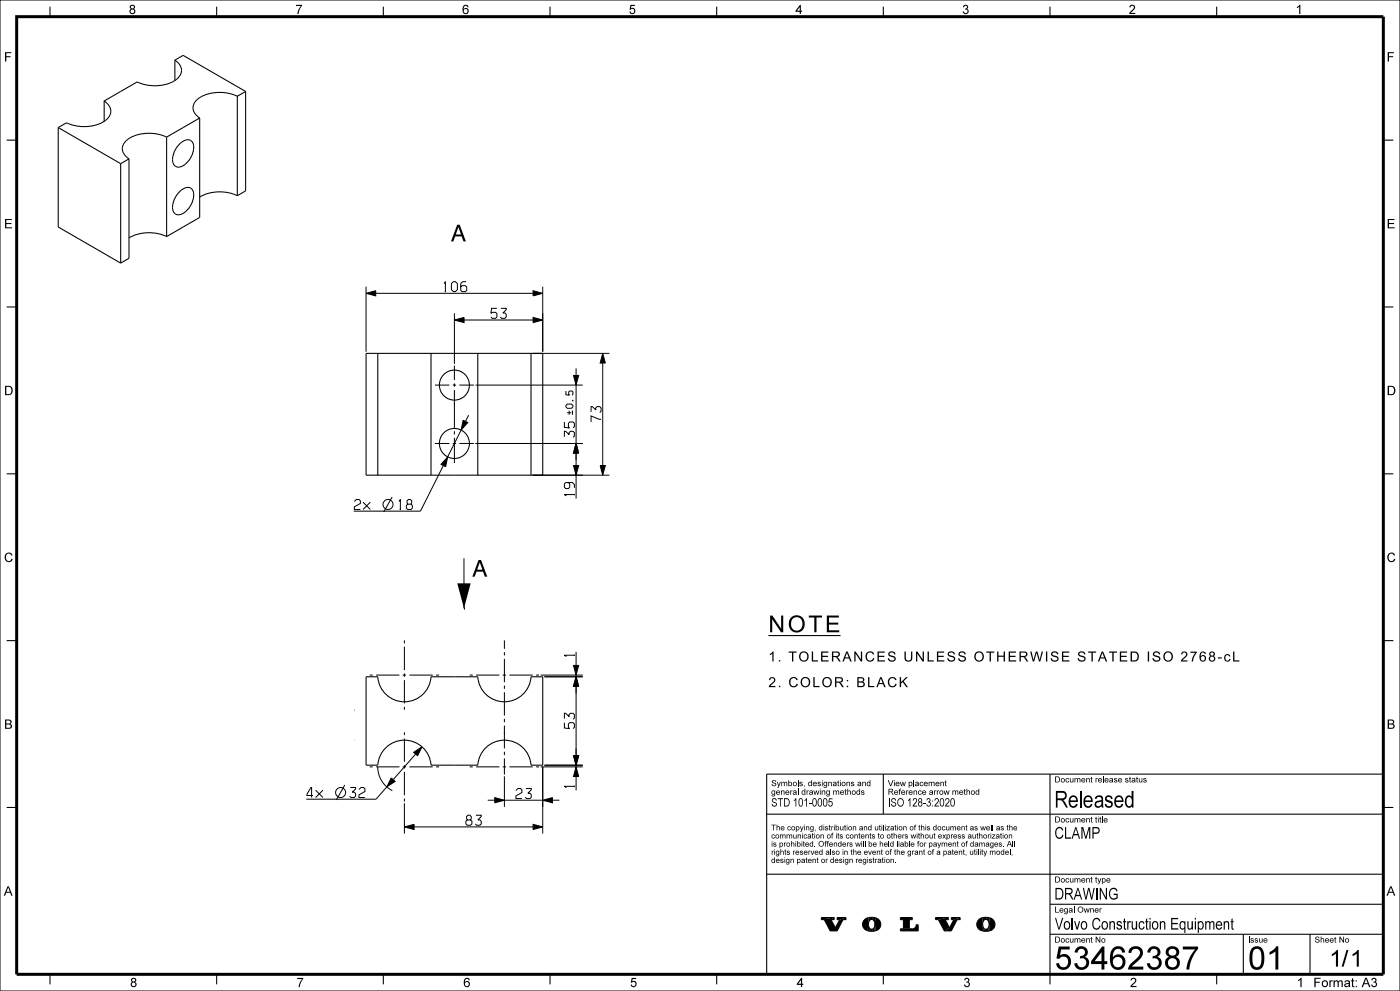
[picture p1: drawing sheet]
<svg xmlns="http://www.w3.org/2000/svg" width="420mm" height="297mm" viewBox="0 0 420 297" stroke-linecap="round" stroke-linejoin="round" font-family="sans-serif">
<g fill="#000">
<path d="M109.8 87.9l2.9-.8v1.6zM136.3 95.9l2.9-.8v1.6zM159.9 95.1l2.9 .8-2.9 .8zM159.9 87.1l2.9 .8-2.9 .8zM172 112.5h1.6l-.8 2.9zM180.8 105.9l.8 2.9h-1.6zM134.3 136.9l-.6 3-1.4-.7zM138.9 125.9l1.4 .7-2 2.3zM172 139.5h1.6l-.8 2.9zM172.8 132.9l.8 2.9h-1.6zM180 139.5h1.6l-.8 2.9zM137.2 174.8h4l-2 7.5z"/>
<path d="M172 199.4h1.6l-.8 2.9zM172.8 202.8l.8 2.9h-1.6zM117.4 233.1l1.1 1.1-2.5 1.6zM124.1 225.5l2.5-1.7-1.3 2.7zM162.8 239.8l2.9-.8v1.6zM172 226.4h1.6l-.8 2.9zM172.8 229.8l.8 2.9h-1.6zM121.3 247.8l2.9-.7v1.5zM148.4 239l2.9 .8-2.9 .8zM159.9 247.1l2.9 .7-2.9 .8zM249.3 275.6l1-.6v.6zM246.4 275h3.9l-3.9 .6z"/>
<path d="M260.5 275l.1 1.8zM270.1 278.4h.9l-.9 .6zM272.8 275.6l.9-.6v.6zM274.9 277.2h.6zM294.8 275v1.8z"/>
<path d="M246.4 275.6l3.9-.6-1 .6 1.3 2.5 1.3-2.5 1.9-.6v.6h-.9l-1.8 3.4h-2l-1.8-3.4z" fill-rule="evenodd"/>
<path d="M251.1 275h2.7l-1.9 .6h-.8z" fill-rule="evenodd"/>
<path d="M259.3 275.7l1.2-.7 .1 2.1-.3 1.9a1.98 1.98 0 0 1-1-3.3z" fill-rule="evenodd"/>
<path d="M260.6 277.1l.2 2-.5-.1z" fill-rule="evenodd"/>
<path d="M260.7 277.9l.6 1.2h-.5z" fill-rule="evenodd"/>
<path d="M260.5 275l.4-.1 .1 .8-.4 .8z" fill-rule="evenodd"/>
<path d="M260.9 274.9h.9l-.3 .7-.5 .1z" fill-rule="evenodd"/>
<path d="M261.8 274.9l.4 .1-.1 .8-.6-.2z" fill-rule="evenodd"/>
<path d="M261 278.3l.9 .1-.1 .7h-.5z" fill-rule="evenodd"/>
<path d="M262.2 275l.5 .1-.3 1.6-.3-.9z" fill-rule="evenodd"/>
<path d="M262.3 277.8v1.3h-.5l.1-.7z" fill-rule="evenodd"/>
<path d="M262.7 275.1a2 2 0 0 1 1.5 1.9 2 2 0 0 1-1.5 1.9l-.3-2.2z" fill-rule="evenodd"/>
<path d="M262.4 277l.3 1.9-.4 .2z" fill-rule="evenodd"/>
<path d="M270.1 275h3.6l-.9 .6v2.8h-1.8v-2.8h-.9z" fill-rule="evenodd"/>
<path d="M270.1 279l.9-.6 3-.1 .6-.4 .3-.7h.6v1.8z" fill-rule="evenodd"/>
<path d="M280.6 275h3.9l-3 .6h-.9z" fill-rule="evenodd"/>
<path d="M281.5 275.6l3-.6v.6h-.9l1.3 2.5-1.6 .9z" fill-rule="evenodd"/>
<path d="M285.4 275h2.6l-1.9 .6h-.7z" fill-rule="evenodd"/>
<path d="M286.1 275.6l1.9-.6v.6h-.8l-1.8 3.4h-2.1l1.6-.9z" fill-rule="evenodd"/>
<path d="M293.5 275.7l1.3-.7v2.1l-.3 1.9a1.97 1.97 0 0 1-1-3.3z" fill-rule="evenodd"/>
<path d="M294.8 277.1l.2 2-.5-.1z" fill-rule="evenodd"/>
<path d="M295 277.9l.5 1.2h-.5z" fill-rule="evenodd"/>
<path d="M294.8 275l.4-.1 .1 .8-.5 .8z" fill-rule="evenodd"/>
<path d="M295.2 274.9h.9l-.3 .7-.5 .1z" fill-rule="evenodd"/>
<path d="M296.1 274.9l.4 .1-.2 .8-.5-.2z" fill-rule="evenodd"/>
<path d="M295.3 278.3l.8 .1-.1 .7h-.5z" fill-rule="evenodd"/>
<path d="M296.5 275l.4 .1-.2 1.6-.4-.9z" fill-rule="evenodd"/>
<path d="M296.6 277.8l-.1 1.3h-.5l.1-.7z" fill-rule="evenodd"/>
<path d="M296.9 275.1a2 2 0 0 1 1.6 1.9 2 2 0 0 1-1.5 1.9l-.3-2.2z" fill-rule="evenodd"/>
<path d="M296.7 277l.3 1.9-.5 .2z" fill-rule="evenodd"/>
</g>
<g fill="none" stroke="#000" stroke-width=".3">
<path d="M0 0h420v297h-420zM109.8 85.9v19.5M109.8 87.9l2.9-.8v1.6zM112.7 87.9h47.2M133.2 85l.4-.6v3M133.4 87.4h.4M136 84.4h.6l.6 .6v1.8l-.6 .6h-.6l-.6-.6v-1.8zM136.3 95.9l2.9-.8v1.6zM136.3 93.9v15.2M139.2 95.9h20.7M139.8 84.4h-1l-.6 .6v2l.4 .4h1l.4-.4v-1l-.4-.4h-1l-.4 .4M149.1 92.4h-1.6l-.2 1.5 .4-.3h1l.4 .4v1l-.4 .4h-1l-.4-.4"/>
<path d="M150.3 92.4h1.6v.4l-1 1h.6l.4 .4v.8l-.4 .4h-1l-.4-.4M159.9 95.1l2.9 .8-2.9 .8zM159.9 87.1l2.9 .8-2.9 .8zM162.8 85.9v19.5M130.5 115.4h4.3M135.8 115.4h1M136.3 109.6v4.3M136.3 114.9v1M136.3 116.9v11.3M137.8 115.4h4.4M142.7 115.4h32.1M159.8 105.9h23"/>
<path d="M169.8 117.2v1.1l1 .1-.2-.9 .3-.3h.7l.3 .3v.7l-.3 .2M171.7 120l.2 .1zM172 112.5h1.6l-.8 2.9zM172.8 110.4v2.1M172.8 115.4v17.5M180.8 108.8v30.7M180.8 105.9l.8 2.9h-1.6zM130.5 132.9h4.3M133 139.5l-6.9 13.7h-20M134.3 136.9l-.6 3-1.4-.7zM135.8 132.9h1M136.3 129.2v1"/>
<path d="M136.3 131.2v7.6M137.8 132.9h4.4M138.3 128.9l-4 8M138.9 125.9l1.4 .7-2 2.3zM140.6 124.4l-1 1.9M142.7 132.9h32.1M169.3 130.9v-1.6h.4l1 1v-.6l.4-.4h.8l.4 .4v1l-.4 .4M169.3 126.5v1.6l1.5 .2-.3-.4v-1l.4-.4h1l.4 .4v1l-.4 .4M169.8 121.5l.4-.4h1.2l.5 .4v.4l-.5 .5h-1.2l-.4-.5zM170.1 123.7h1.3M170.8 123.1v1.2M171.7 123.1v1.2"/>
<path d="M172 139.5h1.6l-.8 2.9zM172.8 135.8v3.7M172.8 132.9l.8 2.9h-1.6zM177.3 123.5v-1.6h.4l1 1v-.6l.4-.4h.8l.4 .4v1l-.4 .4M180 139.5h1.6l-.8 2.9zM180.3 125.7h-.6l-2.4-1v1.8M106.3 150.3l.6-.6h.8l.4 .4v.8l-1.8 1v.8h1.8M108.9 150.5l2.2 2.2M111.1 150.5l-2.2 2.2M117.7 148.9l-2.6 4.5M119.7 150.3l.4-.6v3M119.9 152.7h.4"/>
<path d="M122.3 151.1h1l.2-1-.4-.4h-.6l-.4 .4 .2 1-.4 .4v.8l.4 .4h1l.4-.4v-.8l-.4-.4M170.5 144.6l.4 .4v1l-.4 .4h-.8l-.4-.4v-1l.4-.4h2l.6 .6v1M172.3 148v.4M172.3 148.2h-3l.6 .4M172.8 142.4v7M182.8 142.4h-23M139.2 167.3v15M121.3 191.9v.9M121.3 193.8v7M151.3 191.9v2.6M151.3 195.4v1M151.3 197.4v7"/>
<path d="M172 199.4h1.6l-.8 2.9zM172.3 196.2v.4M172.3 196.4h-3l.6 .4M172.8 195.4v4M110.9 202.3h.9M112.8 202.3h7M120.8 202.3h1M121.3 201.8v1M121.3 203.8v7M121.3 211.8v.9M121.3 219.4v.9M122.8 202.3h7"/>
<path d="M130.8 202.3h.9M140.9 202.3h.9M142.8 202.3h7M150.8 202.3h1M151.3 205.5v.9M151.3 207.5v7M151.3 215.4v1.1M151.3 217.4v6.9M152.8 202.3h7M160.8 202.3h.9M162.2 202.3h12.6M163.3 202.8h11.5"/>
<path d="M169.3 216.6v1.6l1.5 .2-.3-.4v-1l.4-.4h1l.4 .4v1l-.4 .4M169.3 215.4v-1.6h.4l1 1v-.6l.4-.4h.8l.4 .4v1l-.4 .4M172.8 205.7v20.7M172.8 202.8l.8 2.9h-1.6zM172.8 202.3v.5M93.9 238.4h-1.8v-.4l1.2-2h.2v3M94.7 236.8l2.2 2.2M96.9 236.8l-2.2 2.2M103.4 235.3l-2.5 4.5M105.1 236h1.6v.4l-1 1h.6l.4 .4v.8l-.4 .4h-1l-.4-.4M107.7 236.6l.6-.6h.8l.4 .4v.8l-1.8 1v.8h1.8M110.9 229.8h.9"/>
<path d="M112.8 229.8h7M113.3 229.8a8 8 0 0 0 4.4 7.2M116 235.8l-3.2 3.7h-20.9M117.4 233.1l1.1 1.1-2.5 1.6zM120.8 229.8h1M121.3 221.3v7M121.3 229.3v1M121.3 231.3v7M121.3 239.3v.9M122.8 229.8h7M124.1 225.5l2.5-1.7-1.3 2.7zM124.7 226l-6.7 7.7"/>
<path d="M130.8 229.8h.9M140.9 229.8h.9M142.8 229.8h7M146.3 239.8h2.1M148.4 239l2.9 .8-2.9 .8zM150.8 229.8h1M151.3 225.3v1M151.3 227.3v4.9M151.3 232.7v9.1M151.3 239.8h11.5M152.8 229.8h7M154.8 236.9l.6-.6h.8l.4 .4v.8l-1.8 1v.8h1.8"/>
<path d="M157.8 236.3h1.6v.4l-1 1h.6l.4 .4v.8l-.4 .4h-1l-.4-.4M160.8 229.8h.9M162.2 229.8h12.6M162.8 229.8v20M162.8 239.8l2.9-.8v1.6zM165.7 239.8h2.1M172 226.4h1.6l-.8 2.9zM172.3 235.5v.4M172.3 235.7h-3l.6 .4M172.8 229.3v.5M172.8 232.7v4.2M172.8 229.8l.8 2.9h-1.6z"/>
<path d="M174.8 229.3h-11.5M266.7 239.2v2.5M121.3 247.8l2.9-.7v1.5zM121.3 240.7v9.1M124.2 247.8h35.7M140.2 245.7h1l.2-1-.4-.4h-.6l-.4 .4 .2 1-.4 .4v.8l.4 .4h1l.4-.4v-.8l-.4-.4M142.8 244.3h1.6v.4l-1 1h.6l.4 .4v.8l-.4 .4h-1l-.4-.4M159.9 247.1l2.9 .7-2.9 .8zM246.4 275h3.9v.6h-1l1.3 2.5 1.3-2.5h-.8v-.6h2.7v.6h-.9l-1.8 3.4h-2l-1.8-3.4h-.9zM261 275.7a1.13 1.13 0 0 1 1.3 .3 1.13 1.13 0 0 1 .1 1.3 1 1 0 0 1-1.1 1.1 1 1 0 0 1-.7-1.4zM262.7 275.1a2.07 2.07 0 0 1 1.5 2.4 2.07 2.07 0 0 1-2.4 1.6 2.19 2.19 0 0 1-2.6-.9 2.19 2.19 0 0 1 .4-2.8l1.4-.5 1.7 .2M270.1 275h3.6v.6h-.9v2.8a1.59 1.59 0 0 0 2-.8l.1-.4h.6v1.8h-5.4v-.6h.9v-2.8h-.9z"/>
<path d="M280.6 275h3.9v.6h-.9l1.3 2.5 1.2-2.5h-.7v-.6h2.6v.6h-.8l-1.8 3.4h-2.1l-1.8-3.4h-.9zM295.3 275.7a1.13 1.13 0 0 1 1.3 .3 1.13 1.13 0 0 1 .1 1.3 1 1 0 0 1-1.2 1.2 1 1 0 0 1-.7-1.5zM296.9 275.1a2.07 2.07 0 0 1 1.6 2.4 2.07 2.07 0 0 1-2.4 1.6 2.19 2.19 0 0 1-2.7-.9 2.19 2.19 0 0 1 .5-2.8l1.4-.5 1.6 .2M390 292.6h.1M390 292h.1"/>
<circle cx="116.4" cy="151.2" r="1.5"/>
<circle cx="102.2" cy="237.5" r="1.5"/>
</g>
<g fill="none" stroke="#000" stroke-width=".32">
<path d="M15 2v3M65 2v3M115 2v3M165 2v3M215 2v3M265 2v3M315 2v3M365 2v3M17.5 38.2v29.8l18.7 10.9M17.5 38.2l18.7 10.9M20 36.8l-2.5 1.4M41.2 24.5l-10 5.8v6.1"/>
<path d="M52.5 24.1v-6.1l2.4-1.4 18.8 10.8M71.2 28.8l2.5-1.4v29.8l-2.5 1.4zM2 42h3M36.2 49.1l2.5-1.5v29.8l-2.5 1.5M36.2 49.1v29.8M50 41.1l9.9-5.7v29.8l-9.9 5.7zM415 42h3M2 92h3M415 92h3M113.3 105.9v36.5h-3.5v-36.5h53v36.5h-19.5v-36.5M129.3 105.9v36.5M159.3 105.9v36.5"/>
<path d="M2 142h3M113.3 142.4h30M415 142h3M2 192h3M230.5 190.5h21.7M415 192h3M106.2 212.8h.2M109.8 202.8h3.5a8 8 0 0 0 8 7.5 8 8 0 0 0 8-7.5h14a8 8 0 0 0 8 7.5 8 8 0 0 0 8-7.5h3.5v26.5h-3.5a8 8 0 0 0-8-7.5 8 8 0 0 0-8 7.5h-14a8 8 0 0 0-8-7.5 8 8 0 0 0-8 7.5h-3.5zM106.3 221.8h.1M265 232v12M315 232v63M415 232h-185v60"/>
<path d="M2 242h3M230 244h185M415 242h3M230 262h185M315 271h100M315 280h100M373 280v12M393 280v12M15 292v3M65 292v3M115 292v3M165 292v3"/>
<path d="M215 292v3M265 292v3M365 292v3"/>
<circle cx="136.3" cy="115.4" r="4.5"/>
<circle cx="136.3" cy="132.9" r="4.5"/>
</g>
<g fill="#000">
<path d="M1.5 15.6h1.9v.3h-1.5v.9h1.2v.3h-1.2v1.3h-.4zM88.8 1.4h1.8l-.8 1.7-.2 1.1h-.4l.2-.8 .9-1.6h-1.5zM189.1 1.4h1.4v.4h-1.1l-.1 .7a.9 .9 0 0 1 1.2 .5 .9 .9 0 0 1-.5 1.2 .9 .9 0 0 1-1.2-.7l.4-.1a.58 .58 0 0 0 .8 .3 .58 .58 0 0 0 .1-.9 .58 .58 0 0 0-.9 .1h-.3zM289.1 1.6a.72 .72 0 0 1 1.1 0 .72 .72 0 0 1-.1 1.1 .85 .85 0 0 1 0 1.5 .85 .85 0 0 1-1.3-.7l.4-.1a.55 .55 0 0 0 .6 .5 .55 .55 0 0 0 .4-.7 .55 .55 0 0 0-.7-.3v-.3a.45 .45 0 0 0 .6-.4 .45 .45 0 0 0-.4-.5 .45 .45 0 0 0-.5 .5l-.3-.1zM339.1 1.6a.91 .91 0 0 1 1.3 .2 .91 .91 0 0 1-.4 1.3l-.8 .8h1.4v.3h-1.9l.7-1a.9 .9 0 0 0 .5-1.4l-.6 .1-.2 .3h-.3zM389.1 2.1l1-.7v2.8h-.3v-2.2l-.7 .4zM416.3 15.6h1.9v.3h-1.5v.9h1.2v.3h-1.2v1.3h-.4zM20.1 36.7a12.2 12.2 0 0 0 11.5-.7 3.4 3.4 0 0 0 1.5-2.7h.3a5.4 5.4 0 0 1-4.7 4.4 12.9 12.9 0 0 1-8.9-.8zM31.1 30.4l.3-.2 1.3 1.2 .5 .9 .2 1h-.3l-.5-1.5zM41.3 24.4a12.2 12.2 0 0 0 11.5-.7 3.4 3.4 0 0 0 1.5-2.6h.3a5.4 5.4 0 0 1-4.7 4.3 12.9 12.9 0 0 1-8.8-.7zM52.3 18.1l.3-.2 1.3 1.3 .5 .9 .2 1h-.3l-.5-1.6zM57.7 32.3h.4l.5 1.6 1.4 1.4-.2 .2-1.7-1.7z"/>
<path d="M59.1 29.7a12.2 12.2 0 0 1 12.2-1l-.2 .3a12.2 12.2 0 0 0-11.5 .7 3.4 3.4 0 0 0-1.5 2.6h-.4a3.5 3.5 0 0 1 1.4-2.6zM36.5 44.6h.4l.5 1.5 1.4 1.4-.2 .2-1.7-1.7zM37.8 42a12.2 12.2 0 0 1 12.3-1l-.2 .2a12.2 12.2 0 0 0-11.5 .7 3.4 3.4 0 0 0-1.5 2.7h-.4a3.5 3.5 0 0 1 1.3-2.6zM51.6 47.9l.3-.1 .3 1.4 .6 .5-.2 .3-.6-.6zM57.3 42a4.1 4.1 0 0 1 0 5.4 4.1 4.1 0 0 1-4.7 2.6l.2-.3a3.8 3.8 0 0 0 4.3-2.5 3.8 3.8 0 0 0 0-5zM53.7 43.1a3.2 3.2 0 0 1 3.6-1.1l-.2 .2a3.8 3.8 0 0 0-4.3 2.6l-.6 1.5-.3 1.5-.3 .1a7.1 7.1 0 0 1 2.1-4.8zM53.7 57.4a3.2 3.2 0 0 1 3.6-1.2l-.2 .3a3.8 3.8 0 0 0-4.3 2.6l-.6 1.5-.3 1.5-.3 .1a7.1 7.1 0 0 1 2.1-4.8zM59.8 59a12.6 12.6 0 0 1 11.5-.5l-.2 .3a12.4 12.4 0 0 0-11.1 .4zM1.5 65.6h2v.3h-1.6v.9h1.5v.3h-1.5v1h1.7v.3h-2.1zM38.6 71.2a12.6 12.6 0 0 1 11.5-.4l-.2 .2a12.4 12.4 0 0 0-11.1 .4zM51.6 62.2l.3-.1 .3 1.4 .6 .5-.2 .3-.6-.6zM57.3 56.2a4.1 4.1 0 0 1 0 5.5 4.1 4.1 0 0 1-4.7 2.6l.2-.3a3.8 3.8 0 0 0 4.3-2.5 3.8 3.8 0 0 0 0-5z"/>
<path d="M416.3 65.6h2v.3h-1.6v.9h1.5v.3h-1.5v1h1.7v.3h-2.1zM1.8 165.9a1.15 1.15 0 0 1 1.9 .5l-.4 .1a.86 .86 0 0 0-1.1-.5 .86 .86 0 0 0-.4 1.2 .82 .82 0 0 0 .7 .9 .82 .82 0 0 0 .9-.7l.4 .1a1.3 1.3 0 0 1-1.8 .8 1.3 1.3 0 0 1-.5-1.9zM416.6 165.9a1.15 1.15 0 0 1 1.9 .5l-.4 .1a.86 .86 0 0 0-1.1-.5 .86 .86 0 0 0-.4 1.2 .82 .82 0 0 0 .7 .9 .82 .82 0 0 0 .9-.7l.4 .1a1.3 1.3 0 0 1-1.8 .8 1.3 1.3 0 0 1-.5-1.9zM231.7 233.9a.71 .71 0 0 1 1.2 .4h-.3a.33 .33 0 0 0-.4-.3 .33 .33 0 0 0-.2 .5 .62 .62 0 0 1 .8 .2 .62 .62 0 0 1-.2 .9 .74 .74 0 0 1-1.1-.6h.2a.44 .44 0 0 0 .5 .4 .44 .44 0 0 0 .4-.4l-.1-.1a.63 .63 0 0 1-.8-.2 .63 .63 0 0 1 0-.8zM233 234.3h.3l.3 1 .4-1h.2l-.6 1.6-.3 .2-.1-.2 .3-.3zM234.3 236.9l.2 .2 .4-.2 .4 .1v1.2h-.2v-1l-.2-.1-.3 .2-.1 .9h-.2zM234.4 234.3l.2 .2a.41 .41 0 0 1 .4-.2 .41 .41 0 0 1 .4 .2l.4-.2 .3 .1 .1 1.2h-.3v-1l-.2-.1-.3 .2v.9h-.2v-.8l-.3-.3-.2 .2-.1 .9h-.2zM237.1 236.9l.2 .2 .5-.2-.4 .3-.1 1h-.2zM239.3 233.8h.3v1.8h-.3zM239.3 236.4h.3v1.8h-.3zM239.9 234.4l.6-.1 .3 .4-.5-.2-.2 .2a.51 .51 0 0 1 .6 .3 .51 .51 0 0 1-.2 .6l-.6-.1-.1-.3 .5 .2 .3-.2a.63 .63 0 0 1-.7-.8zM241.2 235.4h.2l-.2 .6z"/>
<path d="M242 236.9l.2 .2 .5-.2-.5 .3v1h-.2zM244 236.9h.2l.3 1 .3-1h.2l.3 1 .3-1h.2l-.4 1.3h-.2l-.3-1-.2 1h-.3zM245.4 234.4l.6-.1 .2 .4-.5-.2-.2 .2a.51 .51 0 0 1 .6 .3 .51 .51 0 0 1-.2 .6l-.5-.1-.2-.3 .6 .2 .3-.2a.63 .63 0 0 1-.7-.8zM246.5 236.9l.3 .2 .3-.2 .4 .1 .1 1.2h-.2l-.1-1-.2-.1-.3 .2v.9h-.3zM248.5 234.3l.2 .2 .4-.2 .4 .1 .1 1.2h-.3v-1l-.2-.1-.3 .2-.1 .9h-.2zM250 236.9l.2 .2a.42 .42 0 0 1 .4-.2 .42 .42 0 0 1 .3 .2l.4-.2 .3 .1 .1 1.2h-.2v-1l-.2-.1-.3 .2v.9h-.2v-.8l-.3-.3-.3 .2v.9h-.2zM251.3 234l.3-.1v.4h.2l-.2 .2v.8l.2 .3-.4-.1-.1-1h-.2zM254 234.3l.2 .2 .4-.2 .3 .1 .1 1.2h-.2v-1l-.3-.1-.3 .2v.9h-.2zM253.5 236.6l.2-.2v.5h.3v.2h-.3v.7l.3 .4-.4-.1-.1-1h-.1zM254.2 236.4h.2v.7l.4-.2 .4 .2v1.1h-.2v-.8l-.2-.3-.3 .2-.1 .9h-.2zM255.4 234.4l.6-.1 .3 .4-.5-.2-.3 .2a.51 .51 0 0 1 .6 .3 .51 .51 0 0 1-.2 .6l-.5-.1-.2-.3 .6 .2 .3-.2a.63 .63 0 0 1-.7-.8zM258.5 237l.6-.1 .2 .3-.5-.1-.2 .2a.51 .51 0 0 1 .6 .3 .51 .51 0 0 1-.2 .6l-.5-.1-.2-.3 .6 .2 .3-.2a.63 .63 0 0 1-.7-.8z"/>
<path d="M258.7 234.3l.2 .2 .4-.2 .4 .1 .1 1.2h-.3v-1l-.2-.1-.4 .2v.9h-.2zM266.3 233.8h.3l.6 1.6 .6-1.6h.2l-.7 1.8h-.2zM269.9 236.4h.4l-.3 .2v.3h.2v.2h-.2v1.1h-.2v-1.1l-.2-.2h.2zM270 234.3h.2l.3 1 .3-1h.2l.2 1 .3-1h.3l-.4 1.3h-.3l-.2-1-.3 1h-.2zM271.9 236.9l.2 .2 .4-.2-.4 .3v1h-.2zM274 233.8h.2v1.8h-.2zM274.1 236.9l.2 .2 .4-.2 .3 .1 .1 1.2h-.2v-1l-.3-.1-.3 .2v.9h-.2zM275.6 237l.6-.1 .3 .4-.3-.2a.41 .41 0 0 0-.6 .5 .41 .41 0 0 0 .7 .3l.2-.2a.63 .63 0 0 1-.9 .4 .63 .63 0 0 1 0-1.1zM276.1 234.5l.6-.2 .3 .4-.3-.2a.41 .41 0 0 0-.6 .5 .41 .41 0 0 0 .7 .3l.2-.1a.63 .63 0 0 1-.9 .3 .63 .63 0 0 1 0-1zM278.6 234.3l.2 .2a.41 .41 0 0 1 .4-.2 .41 .41 0 0 1 .4 .2l.4-.2 .3 .1 .1 1.2h-.2l-.1-1-.2-.1-.3 .2v.9h-.2v-.8l-.3-.3-.2 .2-.1 .9h-.2zM280.2 236.9l.2 .2 .5-.2-.4 .3v1h-.3zM281.1 236.9l.1 .2 .5-.2-.4 .3v1h-.2z"/>
<path d="M282.1 234.3l.2 .2 .4-.2 .4 .1 .1 1.2h-.3v-1l-.2-.1-.3 .2-.1 .9h-.2zM283.1 236.9h.2l.3 1 .3-1h.2l.3 1 .3-1h.2l-.4 1.3h-.3l-.2-1-.3 1h-.2zM283.5 234l.3-.1v.4h.2v.2h-.2v.8l.2 .3-.4-.1-.1-1h-.1zM285.7 236.9l.3 .2a.41 .41 0 0 1 .3-.2 .41 .41 0 0 1 .4 .2l.4-.2 .3 .1 .1 1.2h-.2v-1l-.3-.1-.3 .2v.9h-.2v-.8l-.2-.3-.3 .2v.9h-.3zM289.3 236.6l.2-.2v.5h.2v.2h-.2v.7l.3 .4-.5-.1v-1h-.2zM290 236.4h.2v.7l.4-.2 .4 .2v1.1h-.2v-.8l-.3-.3-.3 .2v.9h-.2zM319.8 233.4l.6-.2 .3 .4-.3-.2a.41 .41 0 0 0-.5 .5 .41 .41 0 0 0 .6 .3l.3-.1a.62 .62 0 0 1-1 .3 .62 .62 0 0 1 0-1zM321 233.2h.2v.9l.3 .2 .3-.2v-.9h.2v1.3h-.2v-.2l-.4 .2-.3-.1zM322.4 233.2l.2 .2a.41 .41 0 0 1 .3-.2 .41 .41 0 0 1 .4 .2l.4-.2 .3 .1 .1 1.2h-.2v-1l-.2-.1-.3 .2-.1 .9h-.2v-.8l-.2-.3-.3 .2v.9h-.2zM325.9 233.2l.2 .2 .4-.2 .3 .1 .1 1.2h-.2v-1l-.3-.1-.3 .2v.9h-.2zM327.3 232.9l.2-.2v.5h.3v.2h-.3v.7l.3 .4-.5-.1v-1h-.2zM328.7 233.2l.2 .2 .4-.2-.4 .3v1h-.2z"/>
<path d="M330.9 232.7h.2v1.8h-.2zM334.3 233.3l.6-.1 .2 .3-.4-.1-.3 .2a.51 .51 0 0 1 .6 .3 .51 .51 0 0 1-.2 .6l-.5-.1-.1-.3 .5 .2 .3-.2a.63 .63 0 0 1-.7-.8zM337.7 233.3l.6-.1 .2 .3-.5-.1-.2 .2a.51 .51 0 0 1 .6 .3 .51 .51 0 0 1-.2 .6l-.5-.1-.2-.3 .6 .2 .2-.2a.63 .63 0 0 1-.6-.8zM338.9 232.9l.2-.2v.5h.2v.2h-.2v.7l.3 .4-.5-.1v-1h-.2zM341 232.9l.2-.2v.5h.2v.2h-.2v.7l.3 .4-.5-.1v-1h-.2zM341.7 233.2h.2v.9l.2 .2 .3-.2 .1-.9h.2v1.3h-.2v-.2l-.4 .2-.4-.1zM343.1 233.3l.6-.1 .3 .3-.5-.1-.3 .2a.51 .51 0 0 1 .6 .3 .51 .51 0 0 1-.2 .6l-.5-.1-.2-.3 .6 .2 .3-.2a.63 .63 0 0 1-.7-.8zM231.8 239.4a.75 .75 0 0 1 .8-.2 .75 .75 0 0 1 .4 .7h-.2a.47 .47 0 0 0-.4-.5 .47 .47 0 0 0-.6 .4 .47 .47 0 0 0 .5 .5 .78 .78 0 0 1 .7 .9 .78 .78 0 0 1-.9 .7 .78 .78 0 0 1-.6-1h.2a.5 .5 0 0 0 .6 .6 .5 .5 0 0 0 .3-.8 .87 .87 0 0 1-.9-.3 .87 .87 0 0 1 .1-1zM231.5 255l.2 .1 .5-.1-.4 .3-.1 .9h-.2zM232.1 252.6l.6-.1 .2 .3-.5-.1-.2 .2a.48 .48 0 0 1 .6 .2 .48 .48 0 0 1-.2 .7l-.5-.1-.2-.3 .6 .2 .2-.2a.6 .6 0 0 1-.6-.8zM231.4 247.2h1.4v.1h-.6v1.6h-.2v-1.6h-.6zM231.6 250.2l.6-.1 .3 .4-.3-.2a.4 .4 0 0 0-.5 .4 .4 .4 0 0 0 .5 .4l.3-.2a.6 .6 0 0 1-.9 .3 .6 .6 0 0 1 0-1z"/>
<path d="M233 247.2h.2v.6l.4-.2 .3 .2 .1 1.1h-.2v-.8l-.3-.3-.3 .2v.9h-.2zM233.3 239.2h1.6v.3h-.7v2.2h-.2v-2.2h-.7zM234 250.1l.2 .2 .4-.3 .3 .3 .4-.3 .3 .2 .1 1.1h-.2l-.1-.9-.2-.2-.2 .2-.1 .9h-.2v-.8l-.2-.3-.3 .2v.9h-.2zM234.2 257.5l.6-.1 .2 .3-.5-.1-.2 .2a.48 .48 0 0 1 .6 .2 .48 .48 0 0 1-.2 .6l-.5-.1-.1-.3 .5 .3 .3-.2a.6 .6 0 0 1-.7-.8zM234.1 254.5h.2v.6l.4-.2 .4 .2v1.1h-.2v-.8l-.3-.3-.2 .2-.1 .9h-.2zM235.2 252.5l.2 .2 .4-.2-.4 .3v.9h-.2zM235.5 254.7l.2-.2v.5h.2l-.2 .1v.7l.2 .4-.4-.1v-1h-.2zM236 250.1l.2 .2 .4-.3 .3 .3 .4-.3 .3 .2 .1 1.1h-.3v-.9l-.2-.2-.3 .2v.9h-.2v-.8l-.2-.3-.3 .2v.9h-.2zM236.2 255h.5l.2 .3-.4-.2-.2 .2a.48 .48 0 0 1 .5 .3 .48 .48 0 0 1-.1 .6l-.5-.1-.2-.3 .5 .2 .3-.2a.6 .6 0 0 1-.6-.8zM236.4 247.8l.5-.2 .4 .4-.4-.1a.4 .4 0 0 0-.5 .4 .4 .4 0 0 0 .6 .3l.3-.2a.6 .6 0 0 1-.9 .4 .6 .6 0 0 1 0-1zM237.2 257.4l.9 .1v1.1h-.2v-.9l-.2-.1-.3 .2v.8h-.2zM237.3 252h.2v.7l.4-.2 .3 .2 .1 1h-.2v-.7l-.3-.3-.3 .2v.8h-.2z"/>
<path d="M237.9 255l.2 .1 .5-.1-.4 .3-.1 .9h-.2zM238 250.1h.2v.9l.2 .1 .3-.1 .1-.9h.2v1.2l-.2-.2-.4 .2-.3-.1zM238.7 239.2h.2v2.5h-.3v-2l-.4 .4zM239.3 250.1l.9 .1 .1 1.1h-.2v-.9l-.3-.2-.3 .2v.9h-.2zM240.1 255h.6l.2 .3-.5-.2-.2 .2a.48 .48 0 0 1 .6 .3 .48 .48 0 0 1-.2 .6l-.5-.1-.2-.3 .6 .2 .2-.2a.6 .6 0 0 1-.6-.8zM240 247.6h.2l.3 1 .4-1h.2l-.6 1.6-.3 .2-.1-.3 .3-.2zM241 252.2l.2-.1v.4h.2l-.2 .2v.7l.3 .3-.5-.1v-.9h-.2zM241.8 247.6l.9 .2 .1 1.1h-.2l-.1-1-.2-.1-.3 .2v.9h-.2zM241.2 250.2l.6-.1 .3 .4-.3-.2a.36 .36 0 0 0-.5 .1 .36 .36 0 0 0 .1 .5 .36 .36 0 0 0 .5 0h.2a.6 .6 0 0 1-.9 .3 .6 .6 0 0 1 0-1zM241.9 239.2h.2v2.5h-.3v-2l-.5 .4zM241.8 257.1l.2-.1v.4h.2l-.2 .2v.7l.3 .3-.5-.1v-.9h-.2zM242.5 255l.2 .1 .5-.1-.4 .3v.9h-.3z"/>
<path d="M242.7 240.7h.8v.3h-.8zM243.2 255h.2l.3 .9 .4-.9h.2l-.4 1.2h-.3zM243.8 257.4l.9 .1 .1 1.1h-.3v-.9l-.2-.1-.3 .2v.8h-.2zM243.7 249.8l.2-.2v.5h.2l-.2 .2v.7l.2 .3-.4-.1v-.9h-.2zM244.3 253.5h.2v.2h-.2zM244.5 248.6h.2l-.2 .6zM245.1 257.1l.2-.1v.4h.2l-.2 .2v.7l.3 .3-.5-.1v-.9h-.1zM246.2 250.1l.9 .1v1.1h-.2v-.9l-.2-.2-.3 .2v.9h-.2zM247.6 247.7h.6l.2 .3-.4-.2-.3 .2a.48 .48 0 0 1 .6 .3 .48 .48 0 0 1-.2 .6l-.5-.1-.1-.3 .5 .2 .3-.2a.6 .6 0 0 1-.7-.8zM247.6 252.1l.4-.1-.2 .2 .1 .5h-.2v1h-.2v-1l-.2-.2h.2zM247.7 257.4l.2 .2 .5-.2-.4 .3-.1 .9h-.2zM248.3 252.1l.4-.1-.3 .2 .2 .5h-.2v1h-.2v-1l-.2-.2h.2z"/>
<path d="M248.7 239.3h1.1v.2h-.9l-.1 .7a.76 .76 0 0 1 1 .8 .76 .76 0 0 1-1.2 .4l-.1-.3 .2-.1 .2 .4a.5 .5 0 0 0 .7-.5 .5 .5 0 0 0-.9-.3l-.2-.1zM249.1 254.5h.2v1.7h-.2zM248.8 247.3l.2-.1v.4h.2l-.2 .2v.7l.2 .4-.4-.1v-1h-.2zM249.4 247.6l.2 .2 .4-.1-.3 .3-.1 .9h-.2zM249.6 249.6h.4l-.2 .2 .2 .5h-.3v1h-.2v-1l-.2-.2h.2zM249.7 255h.5l.3 .3-.5-.2-.2 .2a.48 .48 0 0 1 .6 .3 .48 .48 0 0 1-.2 .6l-.5-.1-.2-.3 .6 .2 .2-.2a.6 .6 0 0 1-.6-.8zM250.1 252.5l1 .1v1.1h-.2v-.9l-.2-.1-.3 .2v.8h-.3zM251.9 257.5l.5-.1 .3 .3-.5-.1-.2 .2a.48 .48 0 0 1 .6 .2 .48 .48 0 0 1-.2 .6l-.5-.1-.2-.3 .6 .3 .2-.2a.6 .6 0 0 1-.6-.8zM251.3 249.8l.3-.2v.5h.2l-.2 .2v.7l.2 .3-.4-.1-.1-.9h-.1zM252.1 250.1h.5l.2 .3-.4-.2-.2 .2a.48 .48 0 0 1 .5 .3 .48 .48 0 0 1-.1 .6l-.5-.1-.2-.3 .5 .2 .3-.1a.6 .6 0 0 1-.6-.9zM252 247.6h.2l.1 .9 .2 .2 .3-.2v-.9h.2v1.3l-.2-.2-.4 .2-.3-.2zM253.3 255l.9 .1 .1 1.1h-.2v-.9l-.3-.2-.3 .2v.9h-.2z"/>
<path d="M253.4 247.3l.2-.1v.4h.2l-.2 .2v.7l.2 .4-.4-.1v-1h-.2zM254.1 252.5l.2 .2 .4-.2-.3 .3-.1 .9h-.2zM253.9 250.2l.6-.1 .3 .4-.3-.2a.36 .36 0 0 0-.5 .1 .36 .36 0 0 0 .1 .5 .36 .36 0 0 0 .5 0h.2a.6 .6 0 0 1-.9 .3 .6 .6 0 0 1 0-1zM255 252.6l.5-.1 .2 .3-.4-.1-.2 .2a.48 .48 0 0 1 .5 .2 .48 .48 0 0 1-.1 .7l-.5-.1-.2-.3 .5 .2 .3-.2a.6 .6 0 0 1-.6-.8zM254.8 257.4l.9 .1 .1 1.1h-.2v-.9l-.2-.1-.3 .2-.1 .8h-.2zM255.3 254.7l.2-.2v.5h.2l-.2 .1v.7l.3 .4-.5-.1v-1h-.1zM255.9 247.6l.9 .2 .1 1.1h-.3v-1l-.2-.1-.3 .2v.9h-.2zM256 254.5h.2v.6l.3-.2 .4 .2v1.1h-.2v-.8l-.2-.3-.3 .2v.9h-.2zM256.3 250.1l.9 .1 .1 1.1h-.2v-.9l-.2-.2-.3 .2-.1 .9h-.2zM256.8 257.4l.2 .2 .4-.2-.4 .3v.9h-.2zM256.6 252.5h.2l.2 1 .3-1h.2l.3 1 .2-1h.3l-.4 1.2h-.3l-.2-.9-.2 .9h-.3zM257.7 249.8l.2-.2v.5h.2l-.2 .2v.7l.2 .3-.4-.1v-.9h-.2z"/>
<path d="M258.9 252h.2v1.7h-.2zM259.2 247.6l.9 .2 .1 1.1h-.3v-1l-.2-.1-.3 .2v.9h-.2zM259.4 252h.3v1.7h-.3zM259.6 250.1l1 .1v1.1h-.2v-.9l-.2-.2-.3 .2-.1 .9h-.2zM260.8 257.5l.5-.1 .3 .3-.5-.1-.2 .2a.48 .48 0 0 1 .6 .2 .48 .48 0 0 1-.2 .6l-.5-.1-.2-.3 .6 .3 .2-.2a.6 .6 0 0 1-.6-.8zM260.4 255h.3l.3 .9 .3-.9h.2l-.4 1.2h-.2zM261 249.8l.2-.2v.5h.2l-.2 .2v.7l.2 .3-.4-.1v-.9h-.2zM261.7 250.1h.5l.3 .3-.5-.2-.2 .2a.48 .48 0 0 1 .6 .3 .48 .48 0 0 1-.2 .6l-.5-.1-.2-.3 .6 .2 .2-.1a.6 .6 0 0 1-.6-.9zM261.9 257.1l.2-.1v.4h.3l-.3 .2v.7l.3 .3-.4-.1-.1-.9h-.1zM262.6 257.4l.2 .2 .4-.2-.4 .3v.9h-.2zM263.1 255l.9 .1 .1 1.1h-.3v-.9l-.2-.2-.3 .2v.9h-.2zM262.5 247.6h.2v.9l.2 .2 .3-.2v-.9h.3v1.3l-.3-.2-.3 .2-.4-.2z"/>
<path d="M263.5 249.8l.2-.2v.5h.2l-.2 .2v.7l.2 .3-.4-.1v-.9h-.2zM263.9 252h.2v.7l.4-.2 .4 .2v1h-.2v-.7l-.2-.3-.3 .2-.1 .8h-.2zM263.8 247.3l.2-.1v.4h.2l-.2 .2v.7l.3 .4-.5-.1v-1h-.1zM264.4 254.7l.2-.2v.5h.2l-.2 .1v.7l.3 .4-.5-.1v-1h-.2zM265 247.2h.2v1.7h-.2zM264.7 257.1l.2-.1v.4h.2l-.2 .2v.7l.2 .3-.4-.1v-.9h-.2zM266 247.6h.9l-.7 1.1h.8v.2h-1.1l.7-1.1h-.6zM266.6 252h.2v1.7h-.2zM267.2 254.5h.4l-.3 .2 .2 .4h-.2v1.1h-.2v-1.1l-.2-.1h.2zM267.2 257.4l.9 .1 .1 1.1h-.3v-.9l-.2-.1-.3 .2v.8h-.2zM267.6 239.4a.76 .76 0 0 1 .8-.2 .76 .76 0 0 1 .4 .7h-.2a.47 .47 0 0 0-.4-.5 .47 .47 0 0 0-.6 .4 .47 .47 0 0 0 .5 .5 .78 .78 0 0 1 .7 .9 .78 .78 0 0 1-.9 .7 .78 .78 0 0 1-.6-1h.2a.5 .5 0 0 0 .6 .6 .5 .5 0 0 0 .3-.8 .87 .87 0 0 1-.9-.3 .87 .87 0 0 1 .1-1zM267.5 249.8l.2-.2v.5h.2l-.2 .2v.7l.2 .3-.4-.1v-.9h-.2z"/>
<path d="M268.1 249.6h.2v.6l.4-.2 .3 .2 .1 1.1h-.2v-.8l-.3-.3-.3 .2v.9h-.2zM268.5 258.4l.2 .2zM268.4 254.7l.2-.2v.5h.2l-.2 .1v.7l.2 .4-.4-.1v-1h-.2zM268.5 247.3l.2-.1v.4h.2l-.2 .2v.7l.3 .4-.5-.1v-1h-.2zM269 254.5h.2v.6l.4-.2 .4 .2v1.1h-.2v-.8l-.2-.3-.3 .2-.1 .9h-.2zM269.1 252h.2v1.7h-.2zM270.7 250.1l.2 .1 .5-.1-.4 .3-.1 .9h-.2zM271 247.6l.9 .2 .1 1.1h-.2l-.1-1-.2-.1-.3 .2v.9h-.2zM271.6 250.1h.5l.3 .3-.5-.2-.2 .2a.48 .48 0 0 1 .6 .3 .48 .48 0 0 1-.2 .6l-.5-.1-.2-.3 .5 .2 .3-.1a.6 .6 0 0 1-.6-.9zM272.8 252h.2v1.7h-.2zM273 239.2h.1v2.5h-.2v-2l-.5 .4zM273.2 250.1h.2l.3 .9 .2-.9h.2l.3 .9 .3-.9h.2l-.4 1.2h-.2l-.3-.9-.2 .9h-.3z"/>
<path d="M273.6 255l.2 .1 .5-.1-.4 .3v.9h-.3zM274.5 247.2h.4l-.3 .2 .2 .4h-.2v1.1h-.3v-1.1l-.1-.2h.1zM274 239.4a.78 .78 0 0 1 1.1 .3 .78 .78 0 0 1-.4 1.1l-.6 .6h1v.3h-1.3l.3-.7a1.04 1.04 0 0 0 .5-1.5h-.3l-.2 .4h-.3zM275.4 252.1l.5-.1-.3 .2 .2 .5h-.3v1h-.2v-1l-.2-.2h.2zM275.7 255l1 .1v1.1h-.2v-.9l-.2-.2-.3 .2v.9h-.3zM275.6 249.8l.2-.2v.5h.2l-.2 .2v.7l.2 .3-.4-.1v-.9h-.2zM275.7 247.3l.2-.1v.4h.2l-.2 .2v.7l.2 .4-.4-.1v-1h-.2zM276.2 249.6h.2v.6l.4-.2 .4 .2v1.1h-.2v-.8l-.3-.3-.2 .2-.1 .9h-.2zM276.3 247.2h.2v.6l.4-.2 .4 .2v1.1h-.2v-.8l-.3-.3-.2 .2-.1 .9h-.2zM276.9 240.7h.8v.3h-.8zM277.3 252.5l.2 .2 .4-.2-.4 .3v.9h-.2zM277.1 254.7l.2-.2v.5h.2l-.2 .1v.7l.2 .4-.4-.1v-1h-.2z"/>
<path d="M278.2 239.3a.62 .62 0 0 1 .9 .2 .62 .62 0 0 1-.2 .9 .7 .7 0 0 1 .1 1.2 .7 .7 0 0 1-1.1-.5l.3-.1v.3a.48 .48 0 0 0 .8-.3 .48 .48 0 0 0-.6-.5v-.3a.38 .38 0 0 0 .5-.2 .38 .38 0 0 0-.3-.5 .38 .38 0 0 0-.4 .3h-.3zM278.2 247.7h.6l.2 .3-.5-.2-.2 .2a.48 .48 0 0 1 .6 .3 .48 .48 0 0 1-.2 .6l-.5-.1-.1-.3 .5 .2 .3-.2a.6 .6 0 0 1-.7-.8zM278.9 250.1h.2v.9l.2 .1 .3-.1v-.9h.2v1.2l-.2-.2-.3 .2-.4-.1zM279.9 254.5h.4l-.3 .2 .2 .4h-.2v1.1h-.2v-1.1l-.2-.1h.2zM280.2 249.8l.2-.2v.5h.2l-.2 .2v.7l.2 .3-.4-.1v-.9h-.2zM281.2 252.5h.2l.4 1 .3-1h.2l-.5 1.5-.3 .2-.2-.2 .4-.2zM280.6 239.4a.78 .78 0 0 1 1.1 .3 .78 .78 0 0 1-.5 1.1l-.5 .6h1v.3h-1.4l.4-.7a1.04 1.04 0 0 0 .5-1.5h-.4l-.2 .4h-.3zM282.5 252.5l.2 .2 .4-.2 .3 .2 .7-.1 .1 1.1h-.2l-.1-.9-.2-.1-.2 .2-.1 .8h-.2v-.7l-.2-.3-.3 .2v.8h-.2zM282.7 250.1h.3l.2 .4 .4-.4h.2l-.4 .6 .4 .6h-.3l-.3-.4-.3 .4h-.2l.4-.6zM282.7 247.8l.6-.2 .3 .4-.3-.1a.36 .36 0 0 0-.5 .1 .36 .36 0 0 0 .1 .5 .36 .36 0 0 0 .5-.1h.2a.6 .6 0 0 1-.9 .4 .6 .6 0 0 1 0-1zM283.8 247.6h.2v.9l.3 .2 .3-.2v-.9h.2v1.3l-.2-.2-.4 .2-.3-.2zM283.7 239.4a.78 .78 0 0 1 1.2 .3 .78 .78 0 0 1-.5 1.1l-.6 .6h1.1v.3h-1.4l.4-.7a1.04 1.04 0 0 0 .5-1.5h-.4l-.2 .4h-.3z"/>
<path d="M285.1 247.6l.2 .2 .4-.2 .3 .2 .4-.2 .3 .1 .1 1.2h-.2v-1l-.2-.1-.3 .2v.9h-.3v-.8l-.2-.3-.2 .2-.1 .9h-.2zM285.3 250.1l.2 .1 .4-.1-.4 .3v.9h-.2zM285.8 252.5l.9 .1 .1 1.1h-.2v-.9l-.3-.1-.2 .2-.1 .8h-.2zM285.7 254.7l.2-.2v.5h.2l-.2 .1v.7l.3 .4-.5-.1v-1h-.2zM287.5 250.1h.5l.3 .3-.5-.2-.2 .2a.48 .48 0 0 1 .5 .3 .48 .48 0 0 1-.1 .6l-.5-.1-.2-.3 .5 .2 .3-.1a.6 .6 0 0 1-.6-.9zM287.2 252.2l.2-.1v.4h.2l-.2 .2v.7l.2 .3-.4-.1v-.9h-.2zM287.7 255l.9 .1 .1 1.1h-.3v-.9l-.2-.2-.3 .2v.9h-.2zM288.4 247.6l1 .2v1.1h-.2v-1l-.2-.1-.3 .2v.9h-.3zM288.6 250.1h.6l.2 .3-.4-.2-.3 .2a.48 .48 0 0 1 .6 .3 .48 .48 0 0 1-.2 .6l-.5-.1-.1-.3 .5 .2 .3-.1a.6 .6 0 0 1-.7-.9zM289 254.7l.2-.2v.5h.2l-.2 .1v.7l.3 .4-.5-.1v-1h-.2zM289.7 256h.2l-.2 .5zM290 252.1l.4-.1-.3 .2 .2 .5h-.3v1h-.2v-1l-.2-.2h.2z"/>
<path d="M289.8 247.3l.2-.1v.4h.2l-.2 .2v.7l.2 .4-.4-.1v-1h-.2zM291 255h.2v.8l.2 .2 .3-.2v-.8h.3v1.2l-.3-.2-.3 .2-.4-.1zM292.5 247.7h.5l.3 .3-.5-.2-.2 .2a.48 .48 0 0 1 .6 .3 .48 .48 0 0 1-.2 .6l-.5-.1-.2-.3 .5 .2 .3-.2a.6 .6 0 0 1-.6-.8zM291.7 250.1h.3v.9l.2 .1 .3-.1v-.9h.2v1.2l-.2-.2-.3 .2-.4-.1zM292.3 254.7l.2-.2v.5h.2l-.2 .1v.7l.3 .4-.5-.1v-1h-.2zM293.5 254.5h.2v1.7h-.2zM293.1 249.8l.2-.2v.5h.2l-.2 .2v.7l.2 .3-.4-.1v-.9h-.2zM293.7 249.6h.2v.6l.4-.2 .4 .2v1.1h-.2v-.8l-.2-.3-.3 .2-.1 .9h-.2zM293.8 252.5l.2 .2 .3-.2 .4 .2 .6-.1 .1 1.1h-.2v-.9l-.2-.1-.3 .2v.8h-.2v-.7l-.2-.3-.3 .2v.8h-.2zM294.1 247.6h.2l.3 1 .2-1h.2l.3 1 .3-1h.2l-.4 1.3h-.2l-.3-1-.2 1h-.3zM294.5 254.7l.2-.2v.5h.3l-.3 .1v.7l.3 .4-.4-.1-.1-1h-.1zM295 255h.3l.3 .9 .3-.9h.2l-.5 1.5-.3 .2-.2-.2 .4-.3z"/>
<path d="M296.4 250.1l.2 .1 .4-.1-.4 .3v.9h-.2zM297 255l.2 .1 .3-.2 .4 .3 .6-.2 .1 1.2h-.2v-1l-.2-.1-.3 .2v.9h-.2v-.8l-.2-.3-.3 .2v.9h-.2zM297.3 247.2h.2v1.7h-.2zM297.6 250.1h1l-.8 1h.8v.2h-1l.7-1.1-.7 .1zM297.8 247.2h.2v1.7h-.2zM299.8 252.6l.5-.1 .3 .3-.5-.1-.2 .2a.48 .48 0 0 1 .6 .2 .48 .48 0 0 1-.2 .7l-.5-.1-.2-.3 .5 .2 .3-.2a.6 .6 0 0 1-.6-.8zM300.3 247.7h.6l.2 .3-.4-.2-.3 .2a.48 .48 0 0 1 .6 .3 .48 .48 0 0 1-.2 .6l-.5-.1-.1-.3 .5 .2 .3-.2a.6 .6 0 0 1-.7-.8zM300.2 249.8l.2-.2v.5h.2l-.2 .2v.7l.2 .3-.4-.1v-.9h-.2zM300.9 253.5h.2v.2h-.2zM302.1 247.3l.2-.1v.4h.3l-.3 .2v.7l.3 .4-.4-.1-.1-1h-.1zM302.7 250.1l.9 .1v1.1h-.2v-.9l-.2-.2-.3 .2v.9h-.2zM302.8 247.2h.2v.6l.3-.2 .4 .2 .1 1.1h-.2v-.8l-.3-.3-.3 .2v.9h-.2z"/>
<path d="M302.9 254.5h.3v1.7h-.3zM303.5 256h.2l-.1 .5zM303.8 252h.2v1.7h-.2zM304.3 252h.2v1.7h-.2zM317.1 248.1a1.13 1.13 0 0 1 1.1-.2 1.13 1.13 0 0 1 .8 .9l-.4 .1a.94 .94 0 0 0-1.2-.6 .94 .94 0 0 0-.5 1.3 .95 .95 0 0 0 .6 1.3 .95 .95 0 0 0 1.2-.8l.3 .1a1.26 1.26 0 0 1-1.4 1.2 1.26 1.26 0 0 1-1-1.6v-1zM319.5 247.9h.3v3.1h1.5v.4h-1.8zM319.8 245.4l.6-.2 .3 .4-.3-.2a.41 .41 0 0 0-.5 .5 .41 .41 0 0 0 .6 .3l.3-.1a.62 .62 0 0 1-1 .3 .62 .62 0 0 1 0-1zM321 245.2h.2v.9l.3 .2 .3-.2v-.9h.2v1.3h-.2v-.2l-.4 .2-.3-.1zM322.4 245.2l.2 .2a.41 .41 0 0 1 .4-.2 .41 .41 0 0 1 .3 .2l.4-.2 .3 .1 .1 1.2h-.2v-1l-.2-.1-.3 .2-.1 .9h-.2v-.8l-.2-.3-.3 .2v.9h-.2zM324 237h.5v5h-.5zM324.4 247.9h.6l.8 3 .8-3h.5v3.5h-.3v-3l-.9 3h-.3l-.8-3.2v3.2h-.4zM325.9 245.2l.2 .2 .4-.2 .3 .1 .1 1.2h-.2v-1l-.3-.1-.3 .2v.9h-.2z"/>
<path d="M327.3 244.9l.2-.2v.5h.3l-.3 .2v.8l.3 .3-.5-.1v-1h-.2zM328.7 244.9l.2-.2v.5h.2l-.2 .2v.8l.3 .3-.5-.1v-1h-.2zM329.9 244.9l.3-.2v.5h.2l-.2 .2v.8l.2 .3-.4-.1-.1-1h-.1zM330.6 244.7h.2v1.8h-.2zM331.8 238.6a1.19 1.19 0 0 1 1.2-.2 1.19 1.19 0 0 1 .8 1l-.5 .1a.6 .6 0 0 0-.7-.8 .6 .6 0 0 0-.4 1l.2 .1a1.22 1.22 0 0 1 1.4 1 1.22 1.22 0 0 1-1.1 1.4 1.22 1.22 0 0 1-1.3-1.2l.5-.1a.67 .67 0 0 0 .8 .8 .67 .67 0 0 0 .4-1l-.1-.1a1.23 1.23 0 0 1-1.3-.6 1.23 1.23 0 0 1 .1-1.4zM316.6 271.7h.2v1.6h.9v.2h-1.1zM316.5 275.1h.3l.9 3.1 .9-3.1h.4l-1.1 3.5h-.4zM319.8 263.4l.6-.2 .3 .4-.3-.2a.41 .41 0 0 0-.5 .5 .41 .41 0 0 0 .6 .3l.3-.1a.62 .62 0 0 1-1 .3 .62 .62 0 0 1 0-1zM321 263.2h.2v.9l.3 .2 .3-.2v-.9h.2v1.3h-.2v-.2l-.4 .2-.3-.1zM322.1 271.7h.2v1.8h-.2zM322.4 263.2l.2 .2a.41 .41 0 0 1 .3-.2 .41 .41 0 0 1 .4 .2l.4-.2 .3 .1 .1 1.2h-.2v-1l-.2-.1-.3 .2-.1 .9h-.2v-.8l-.2-.3-.3 .2v.9h-.2zM322.2 276.1h.4l.5 2 .6-2h.3l-.7 2.5h-.3z"/>
<path d="M325.1 272.2h.2l.3 1 .3-1h.2l.3 1 .3-1h.2l-.4 1.3h-.2l-.3-1-.2 1h-.3zM324.9 266.1h.3l.6 3 .6-3h.4l.7 3 .6-3h.3l-.7 3.5h-.4l-.7-3.1-.7 3.1h-.3zM325.9 263.2l.2 .2 .4-.2 .3 .1 .1 1.2h-.2v-1l-.3-.1-.3 .2v.9h-.2zM327.1 272.2l.2 .2 .4-.2 .3 .1 .1 1.2h-.2v-1l-.3-.1-.3 .2v.9h-.2zM327.3 262.9l.2-.2v.5h.3v.2h-.3v.7l.3 .4-.5-.1v-1h-.2zM328.7 262.9l.2-.2v.5h.2l-.2 .2v.7l.3 .4-.5-.1v-1h-.2zM329.2 263.2h.3l.3 1 .4-1h.2l-.6 1.6-.3 .2-.2-.2 .4-.3zM328.2 275.4a1.13 1.13 0 0 1 1.2-.3 1.13 1.13 0 0 1 .7 1l-.3 .1a.94 .94 0 0 0-1.3-.7 .94 .94 0 0 0-.5 1.3 .96 .96 0 0 0 .6 1.4 .96 .96 0 0 0 1.2-.8l.4 .1a1.26 1.26 0 0 1-1.5 1.1 1.26 1.26 0 0 1-1-1.5l.1-1zM329.9 272.2l.2 .2 .4-.2-.4 .3v1h-.2zM329.9 266.1h.4l1.5 2.8v-2.8h.3v3.5h-.4l-1.4-2.8v2.8h-.4zM332.8 276.1h.3v.3a.75 .75 0 0 1 1-.3 .75 .75 0 0 1 .4 1v1.5h-.4v-1.6a.54 .54 0 0 0-.6-.6 .54 .54 0 0 0-.3 .8v1.4h-.4zM333.2 266.4l.7-.3a1.12 1.12 0 0 1 1.4 1l-.4 .1a1.01 1.01 0 0 0-1.3-.7 1.01 1.01 0 0 0-.6 1.4 1.14 1.14 0 0 0 .6 1.2 1.14 1.14 0 0 0 1.4-.2v-.7h-.9v-.3h1.2v1.2a1.6 1.6 0 0 1-2.1 .2 1.6 1.6 0 0 1-.4-2.1z"/>
<path d="M335.2 276.2a.84 .84 0 0 1 1.4 .6h-.4a.45 .45 0 0 0-.4-.5 .45 .45 0 0 0-.5 .5l.3 .2a.86 .86 0 0 1 1 .7 .86 .86 0 0 1-.7 1 .86 .86 0 0 1-1-.8l.4-.1a.49 .49 0 0 0 .4 .6 .49 .49 0 0 0 .5-.5 .49 .49 0 0 0-.6-.4 .72 .72 0 0 1-.6-.5 .72 .72 0 0 1 .2-.8zM337.2 275.4l.3-.2v.9h.3v.3h-.3v1.5l.4 .7-.7-.2v-2h-.3v-.3h.3zM338.2 276.1h.3v.3l.2-.3h.4l.2 .1-.1 .3a.53 .53 0 0 0-.6 .1 .53 .53 0 0 0-.1 .6v1.4h-.3zM339.5 276.1h.3v1.4a.55 .55 0 0 0 .5 .8 .55 .55 0 0 0 .5-.9v-1.3h.3v2.5h-.3v-.4a.73 .73 0 0 1-1 .4 .73 .73 0 0 1-.3-1zM341.8 276.4a.83 .83 0 0 1 .9-.3 .83 .83 0 0 1 .6 .7h-.3a.59 .59 0 0 0-.8-.3 .59 .59 0 0 0-.3 .8 .61 .61 0 0 0 .3 .9 .61 .61 0 0 0 .8-.5h.4a.94 .94 0 0 1-1.2 .9 .94 .94 0 0 1-.6-1.3zM343.8 275.4l.4-.2v.9h.3v.3h-.3v1.5l.3 .7-.6-.2-.1-2h-.2v-.3h.2zM347.9 276.1h.3v.3a.75 .75 0 0 1 1-.3 .75 .75 0 0 1 .4 1v1.5h-.3v-1.6a.54 .54 0 0 0-.7-.6 .54 .54 0 0 0-.3 .8v1.4h-.4zM351.3 275.1h2.1v.4h-1.7v1.1h1.6v.4h-1.6v1.2h1.8v.4h-2.2zM356.2 276.1h.4v1.4a.55 .55 0 0 0 .5 .8 .55 .55 0 0 0 .4-.9v-1.3h.4v2.5h-.4v-.4a.73 .73 0 0 1-.9 .4 .73 .73 0 0 1-.4-1zM361.6 276.1h.3v.3a.66 .66 0 0 1 .6-.4 .66 .66 0 0 1 .6 .4 .67 .67 0 0 1 .8-.3 .67 .67 0 0 1 .4 .8v1.7h-.3v-1.6a.49 .49 0 0 0-.5-.6 .49 .49 0 0 0-.4 .7v1.5h-.3v-1.9l-.4-.3-.4 .2-.1 2h-.3zM367.1 276.1h.3v.3a.75 .75 0 0 1 1-.3 .75 .75 0 0 1 .4 1v1.5h-.4v-1.6a.54 .54 0 0 0-.6-.6 .54 .54 0 0 0-.4 .8v1.4h-.3zM369.4 275.4l.4-.2v.9h.3v.3h-.3v1.5l.4 .7-.7-.2-.1-2h-.2v-.3h.2z"/>
<path d="M89.2 293.1h1.8l-.8 1.6-.3 1.1h-.3l.1-.8 .9-1.6h-1.4zM189.5 293.1h1.3v.3h-1l-.1 .7a.9 .9 0 0 1 1.2 .5 .9 .9 0 0 1-.6 1.2 .9 .9 0 0 1-1.1-.7h.3a.58 .58 0 0 0 .9 .2 .58 .58 0 0 0 .1-.9 .58 .58 0 0 0-.9 .1h-.4zM289.5 293.2a.72 .72 0 0 1 1.1 0 .72 .72 0 0 1-.2 1.1 .85 .85 0 0 1 .1 1.5 .85 .85 0 0 1-1.3-.7h.3a.55 .55 0 0 0 .7 .4 .55 .55 0 0 0 .4-.7 .55 .55 0 0 0-.7-.3v-.3a.45 .45 0 0 0 .6-.4 .45 .45 0 0 0-.5-.5 .45 .45 0 0 0-.4 .5h-.4zM317.6 283.7h3.3v.9h-2.6l-.3 1.8a2.21 2.21 0 0 1 2.9 .3 2.21 2.21 0 0 1 0 2.9 2.2 2.2 0 0 1-2.3 1 2.2 2.2 0 0 1-1.8-1.9l.9-.1a1.41 1.41 0 0 0 1.8 1.2 1.41 1.41 0 0 0 .9-1.8 1.41 1.41 0 0 0-1.1-1.3 1.41 1.41 0 0 0-1.5 .7l-.9-.1zM319.8 281.4l.6-.2 .3 .4-.3-.2a.41 .41 0 0 0-.5 .5 .41 .41 0 0 0 .6 .3l.3-.2a.62 .62 0 0 1-1 .4 .62 .62 0 0 1 0-1zM321 281.2h.2v.9l.3 .2 .3-.2v-.9h.2v1.3h-.2v-.2l-.4 .2-.3-.1zM322.9 284.2a1.84 1.84 0 0 1 2.7-.3 1.84 1.84 0 0 1 0 2.8l-.2 .1a2.06 2.06 0 0 1 1.2 2.6 2.06 2.06 0 0 1-2.6 1.2l-.9-.3-.7-.9-.1-.7 .9-.1a1.37 1.37 0 0 0 1.6 1.3 1.37 1.37 0 0 0 1-1.8 1.37 1.37 0 0 0-1.8-.8l.1-.8a1.12 1.12 0 0 0 1.4-.9 1.12 1.12 0 0 0-1.1-1.3 1.12 1.12 0 0 0-1.1 1.2l-.9-.1zM322.4 281.2l.2 .2a.41 .41 0 0 1 .3-.2 .41 .41 0 0 1 .4 .2l.4-.2 .3 .1 .1 1.2h-.2v-1l-.2-.1-.3 .2-.1 .9h-.2v-.8l-.2-.3-.3 .2v.9h-.2zM325.9 281.2l.2 .2 .4-.2 .3 .1 .1 1.2h-.2v-1l-.3-.1-.3 .2v.9h-.2zM327.3 280.9l.2-.2v.5h.3l-.3 .2v.7l.3 .4-.5-.1v-1h-.2zM328.7 280.7h.3l.9 1.4v-1.4h.2v1.8h-.3l-.8-1.4v1.4h-.3zM339.4 293.2a.91 .91 0 0 1 1.4 .2 .91 .91 0 0 1-.5 1.4l-.7 .7h1.3v.3h-1.8l.7-1a.89 .89 0 0 0 .4-1.4l-.5 .1-.2 .3h-.3z"/>
<path d="M339 284.2a2.23 2.23 0 0 1 3.4 .1 2.23 2.23 0 0 1-.6 3.3l-2.2 2.1h3.4v.9h-4.6a5.8 5.8 0 0 1 2.8-3.5 1.4 1.4 0 0 0 .8-1.7 1.4 1.4 0 0 0-1.5-1 1.18 1.18 0 0 0-1.1 1.2l-.9-.1zM344.8 284.1a1.81 1.81 0 0 1 2.8 0 1.81 1.81 0 0 1-.4 2.7 2.07 2.07 0 0 1 1.1 2.7 2.07 2.07 0 0 1-2.8 1.1l-.9-.6-.5-.8v-.5l.8-.1a1.37 1.37 0 0 0 1.7 1.3 1.37 1.37 0 0 0 1-1.8 1.37 1.37 0 0 0-1.9-.8l.1-.8a1.12 1.12 0 0 0 1.5-.9 1.12 1.12 0 0 0-1.1-1.3 1.12 1.12 0 0 0-1.2 1.2l-.8-.1zM354.8 283.7h4.6v.7l-1.2 1.6-.8 1.8-.6 2.8h-.9l.4-2 .8-2 1.4-2h-3.7zM374.6 280.7h.2v1.8h-.2zM375.3 281.3l.6-.1 .2 .4-.5-.2-.2 .2a.51 .51 0 0 1 .6 .3 .51 .51 0 0 1-.2 .6l-.5-.1-.2-.3 .6 .2 .3-.2a.63 .63 0 0 1-.7-.8zM376.5 281.3l.6-.1 .3 .4-.5-.2-.2 .2a.51 .51 0 0 1 .6 .3 .51 .51 0 0 1-.2 .6l-.6-.1-.1-.3 .5 .2 .3-.2a.63 .63 0 0 1-.7-.8zM377.7 281.2h.2l.1 .9 .2 .2 .3-.2 .1-.9h.2v1.3h-.2v-.2l-.4 .2-.4-.1zM380.9 285.3l1.2-.8 .8-.9h.6v7h-.9v-5.5l-1.7 1.1zM389.4 293.7l1.1-.7v2.8h-.4v-2.2l-.7 .5zM394.3 293h1.9v.3h-1.5v.9h1.2v.3h-1.2v1.3h-.4zM394.7 280.8a.71 .71 0 0 1 1.1 .4h-.2a.33 .33 0 0 0-.4-.3 .33 .33 0 0 0-.2 .5 .62 .62 0 0 1 .8 .2 .62 .62 0 0 1-.2 .9 .74 .74 0 0 1-1.1-.6h.2a.44 .44 0 0 0 .5 .4 .44 .44 0 0 0 .4-.4l-.2-.1a.63 .63 0 0 1-.7-.3 .63 .63 0 0 1 0-.7zM396.2 280.7h.2v.7l.4-.2 .4 .2v1.1h-.2v-.8l-.2-.3-.3 .2-.1 .9h-.2z"/>
<path d="M398.8 293.8h.3v.3l.4-.3 .4 .1-.1 .3-.3-.1-.3 .2v1.5h-.4zM400.1 293.8h.3v.3a.64 .64 0 0 1 .6-.3 .64 .64 0 0 1 .6 .3 .66 .66 0 0 1 .7-.3 .66 .66 0 0 1 .5 .6v1.4h-.3v-1.4l-.4-.3-.4 .3-.1 1.4h-.3v-1.3a.46 .46 0 0 0-.6-.4 .46 .46 0 0 0-.3 .7v1h-.3zM400.4 280.9l.2-.2v.5h.3l-.3 .2v.7l.3 .4-.4-.1-.1-1h-.1zM399.5 286l1.5-1.3h.4v5h-.6v-3.9l-1.3 .7zM401.8 280.7h.3l.9 1.4v-1.4h.2v1.8h-.2l-.9-1.4v1.4h-.3zM404 284.7h.5l-1.4 5h-.6zM405.6 293.3l.3-.2v.7h.4v.3h-.4v1.2l.4 .5-.7-.1v-1.6h-.3v-.3h.3zM405.8 286l1.4-1.3h.4v5h-.6v-3.9l-1.2 .7zM411.7 293.2a.72 .72 0 0 1 1.1 0 .72 .72 0 0 1-.2 1.1 .85 .85 0 0 1 0 1.5 .85 .85 0 0 1-1.3-.7h.4a.55 .55 0 0 0 .6 .4 .55 .55 0 0 0 .5-.7 .55 .55 0 0 0-.8-.3l.1-.3a.45 .45 0 0 0 .5-.4 .45 .45 0 0 0-.4-.5 .45 .45 0 0 0-.5 .5h-.3z"/>
<path d="M39.1 1.6a.74 .74 0 0 1 1.2 0 .74 .74 0 0 1-.2 1.1 .83 .83 0 0 1 .3 1.2 .83 .83 0 0 1-1.3 0 .83 .83 0 0 1 .2-1.2l-.4-.4zM39.3 2.1a.45 .45 0 0 0 .9 0 .45 .45 0 0 0-.9 0zM39.2 3.4a.55 .55 0 0 0 1.1 0 .55 .55 0 0 0-1.1 0z"/>
<path d="M139.1 1.7a.85 .85 0 0 1 .9-.3 .85 .85 0 0 1 .6 .7l-.4 .1a.58 .58 0 0 0-.7-.4 .58 .58 0 0 0-.4 .7v.3a.89 .89 0 0 1 1.4 .1 .89 .89 0 0 1-.4 1.3 .89 .89 0 0 1-1.3-.6v-1zM139.1 3.3a.61 .61 0 0 0 1.2 0 .61 .61 0 0 0-1.2 0z"/>
<path d="M240 1.4h.3v1.8h.3v.3h-.3v.7h-.4v-.7h-1.2v-.3zM239.9 2.1l-.8 1.1h.8z"/>
<path d="M137.2 67.4l-1.9 5h.7l.5-1.5h2l.5 1.5h.8l-1.9-5zM137.5 68.1l.8 2.2h-1.6z"/>
<path d="M1.5 115.6h1a1.4 1.4 0 0 1 1.3 1.4 1.4 1.4 0 0 1-1.3 1.4h-1zM1.9 115.9v2.2h.6a1.1 1.1 0 0 0 .9-1.1 1.1 1.1 0 0 0-.9-1.1z"/>
<path d="M416.3 115.6h1a1.4 1.4 0 0 1 1.3 1.4 1.4 1.4 0 0 1-1.3 1.4h-1zM416.7 115.9v2.2h.6a1.1 1.1 0 0 0 .9-1.1 1.1 1.1 0 0 0-.9-1.1z"/>
<path d="M143.6 167.8l-1.9 5h.7l.5-1.5h2l.5 1.5h.8l-1.9-5zM143.9 168.5l.8 2.2h-1.5z"/>
<path d="M231 184.5h.7l2.6 3.9v-3.9h.7v5h-.7l-2.6-3.9v3.9h-.7zM237.3 185.1a2.53 2.53 0 0 1 4 1.1 2.53 2.53 0 0 1-2.4 3.4 2.64 2.64 0 0 1-2.2-1.8 2.64 2.64 0 0 1 .6-2.7zM237.8 185.4a2.04 2.04 0 0 0-.4 2.4 2.04 2.04 0 0 0 2 1.2 1.98 1.98 0 0 0 1.4-2.7 1.98 1.98 0 0 0-2.8-1zM242.6 184.5h4v.6h-1.7v4.4h-.6v-4.4h-1.7zM248 184.5h3.7v.6h-3v1.5h2.8v.6h-2.8v1.7h3.1v.6h-3.8z"/>
<path d="M231 196l1.1-.8v3.1h-.4v-2.4l-.7 .5zM233.7 197.8h.4v.5h-.4zM236.6 195.3h2.4v.3h-1v2.7h-.4v-2.7h-1zM239.7 196.8a1.5 1.5 0 0 1 3 0 1.5 1.5 0 0 1-3 0zM240.4 195.8l-.2 .6a1.12 1.12 0 0 0 1.2 1.5 1.12 1.12 0 0 0 .7-1.8l-.8-.5zM243.5 195.3h.4v2.6h1.5v.4h-1.9zM246.3 195.3h2.2v.3h-1.8v.9h1.7v.4h-1.7v1h1.9v.4h-2.3zM249.6 195.3h1.7l.5 .2 .1 .9-.8 .5 1.1 1.4h-.5l-.7-1.2-.5-.2h-.5v1.4h-.4zM250 195.6v1l1.2-.1 .3-.3-.2-.5zM253.9 195.3h.4l1.2 3h-.4l-.4-1h-1.2l-.4 1h-.4zM254.1 195.6l-.5 1.4h1zM256.3 195.3h.4l1.6 2.3v-2.3h.3v3h-.4l-1.5-2.4v2.4h-.4zM260.1 195.6l1.1-.4 .9 .6 .2 .3-.4 .1-.5-.6h-.7l-.4 .3-.2 .5 .1 1 .5 .5h.6l.6-.7 .4 .1-.6 .8-1 .2-.8-.6-.2-1.1zM263.2 195.3h2.2v.3h-1.8v.9h1.7v.4h-1.7v1h1.9v.4h-2.3zM266.7 195.5l.9-.3 .9 .4 .1 .5h-.3l-.2-.4-.4-.1h-.6l-.3 .4 .2 .3 1.6 .6 .1 .7-.4 .5-1 .2-.8-.5-.2-.5h.4l.2 .4 .6 .3 .6-.2 .3-.3-.3-.4-1.5-.6-.1-.5zM271.3 195.3h.4l.1 2.3 .9 .3a.73 .73 0 0 0 .6-.9v-1.7h.4l-.2 2.6-.8 .4-1-.2-.3-.8zM274.8 195.3h.4l1.6 2.3v-2.3h.4v3h-.4l-1.6-2.4v2.4h-.4zM278.3 195.3h.4v2.6h1.4v.4h-1.8zM281.1 195.3h2.1v.3h-1.7v.9h1.6v.4h-1.6v1h1.8v.4h-2.2zM284.5 195.5l1-.3 .9 .5 .1 .4h-.4l-.2-.4-.5-.1h-.5l-.2 .4 .2 .3 1.5 .6 .2 .7-.4 .5-1.1 .2-.8-.5-.1-.5h.4l.1 .4 .6 .3 .6-.2 .3-.3-.3-.4-1.5-.6-.1-.5zM287.8 195.5l.9-.3 .9 .4 .1 .5h-.4l-.2-.4-.4-.1h-.5l-.3 .4 .2 .3 1.6 .7 .1 .6-.4 .5-1.1 .2-.7-.5-.2-.5h.4l.2 .4 .6 .3 .6-.2 .2-.3-.2-.4-1.5-.6-.2-.5zM292.3 196.8a1.5 1.5 0 0 1 3 0 1.5 1.5 0 0 1-3 0zM293 195.8l-.3 .6a1.12 1.12 0 0 0 1.2 1.5 1.12 1.12 0 0 0 .7-1.8l-.7-.5zM295.9 195.3h2.4v.3h-1v2.7h-.4v-2.7h-1zM299.1 195.3h.4v1.2h1.6v-1.2h.4v3h-.4v-1.5h-1.6v1.5h-.4zM302.6 195.3h2.2v.3h-1.8v.9h1.7v.4h-1.7v1h1.8v.4h-2.2zM305.9 195.3h1.6l.5 .2 .2 .9-.8 .5 1.1 1.4h-.5l-.8-1.2-.4-.2h-.6v1.4h-.3zM306.2 195.6v1h1.2l.4-.3-.2-.6zM309 195.3h.5l.5 2.5 .7-2.5h.5l.7 2.5 .6-2.5h.4l-.8 3h-.4l-.7-2.7-.8 2.7h-.4zM313.8 195.3h.4v3h-.4zM315.5 195.5l1-.3 .9 .4 .1 .5h-.4l-.2-.4-.4-.1h-.6l-.2 .4 .2 .3 1.6 .7 .1 .6-.4 .5-1.1 .2-.8-.5-.1-.5h.4l.2 .4 .6 .3 .6-.2 .2-.3-.2-.4-1.5-.6-.2-.5zM318.6 195.3h2.2v.3h-1.8v.9h1.6v.4h-1.6v1h1.8v.4h-2.2zM323.6 195.5l1-.3 .9 .4 .1 .5h-.4l-.2-.4-.4-.1h-.6l-.2 .4 .2 .3 1.6 .7 .1 .6-.4 .5-1.1 .2-.8-.5-.1-.5h.4l.2 .4 .6 .3 .6-.2 .2-.3-.2-.4-1.5-.6-.2-.5zM326.5 195.3h2.3v.3h-1v2.7h-.4v-2.7h-.9zM330.5 195.3h.4l1.3 3h-.5l-.3-1h-1.3l-.3 1h-.4zM330.7 195.6l-.5 1.4h1zM332.7 195.3h2.4v.3h-1v2.7h-.4v-2.7h-1zM335.9 195.3h2.2v.3h-1.8v.9h1.7v.4h-1.7v1h1.9v.4h-2.3zM339.2 195.3h1.5l.7 .4 .2 1.4-.5 1-1.9 .2zM339.6 195.6v2.3l1.3-.1 .3-.7-.1-1-.4-.4zM344.3 195.3h.4v3h-.4zM346.1 195.5l.9-.3 .9 .4 .1 .5h-.3l-.2-.4-.4-.1h-.6l-.3 .4 .2 .3 1.6 .6 .1 .7-.4 .5-1 .2-.8-.5-.2-.5h.4l.2 .4 .6 .3 .6-.2 .3-.3-.3-.4-1.5-.6-.1-.5zM349 196.8a1.5 1.5 0 0 1 3 0 1.5 1.5 0 0 1-3 0zM349.7 195.8l-.3 .6a1.12 1.12 0 0 0 1.3 1.5 1.12 1.12 0 0 0 .6-1.8l-.7-.5zM354.6 195.5l.8-.3 .7 .4v.9l-1.3 1.4h1.4v.4h-2l.3-.7 1.3-1.4-.1-.5-.4-.1-.4 .1-.2 .5-.4-.1zM357.1 195.3h1.9l-.8 1.7-.3 1.3h-.4l.1-.8 1-1.8h-1.5zM360.2 195.5l.9-.2 .6 .4 .1 .3h-.4l-.2-.4h-.5l-.5 .6v.5l.7-.4 .8 .5 .1 .9-.6 .5a1.21 1.21 0 0 1-1.2-.4 1.21 1.21 0 0 1-.1-1.3zM360.3 197.4a.65 .65 0 0 0 1.3 0 .65 .65 0 0 0-1.3 0zM363 195.5l.8-.2 .6 .4v.6l-.4 .3 .5 .4 .1 .5-.6 .7h-.8l-.5-.5v-.7l.5-.4-.4-.4zM363.1 196a.5 .5 0 0 0 1 0 .5 .5 0 0 0-1 0zM363 197.4a.61 .61 0 0 0 1.2 0 .61 .61 0 0 0-1.2 0zM365.4 197h1.1v.4h-1.1zM367.5 196.3l1-.2 .6 .6-.4 .1-.4-.5-.5 .3-.2 .7 .3 .6 .5 .1 .4-.5h.3l-.4 .7-.7 .1a1.27 1.27 0 0 1-.5-2zM369.9 195.3h.4v2.6h1.5v.4h-1.9z"/>
<path d="M1.5 215.6h1.1a.71 .71 0 0 1 .8 .5 .71 .71 0 0 1-.3 .9 .78 .78 0 0 1 .4 .9 .78 .78 0 0 1-.9 .5h-1.1zM1.9 215.9v.9h.6a.48 .48 0 0 0 .6-.4 .48 .48 0 0 0-.7-.5zM1.9 217.1v1h.7a.51 .51 0 0 0 .6-.5 .51 .51 0 0 0-.7-.5z"/>
<path d="M230.9 203.2l.3-.2a.9 .9 0 0 1 1.1 .1 .9 .9 0 0 1 .2 1.1l-1.4 1.4h1.5v.3h-2l.3-.6 1.3-1.5-.1-.4-.4-.2-.5 .2-.1 .4h-.4zM233.7 205.5h.4v.4h-.4zM237.1 203.3l.8-.4a1.19 1.19 0 0 1 1.4 .9l-.4 .1-.2-.5-.5-.2-.9 .4-.2 1.1 .4 .8 .8 .1 .7-.7 .4 .1-.5 .8-1.1 .2-.6-.3-.4-.8-.1-.8zM240.2 204.5a1.5 1.5 0 0 1 3 0 1.5 1.5 0 0 1-3 0zM240.9 203.5l-.3 .6a1.12 1.12 0 0 0 1.2 1.5 1.12 1.12 0 0 0 .7-1.7l-.6-.6zM244 202.9h.4v2.7h1.5v.3h-1.9zM246.7 204.5a1.5 1.5 0 0 1 3 0 1.5 1.5 0 0 1-3 0zM247.4 203.5l-.3 .6a1.12 1.12 0 0 0 1.2 1.5 1.12 1.12 0 0 0 .7-1.8l-.7-.6zM250.5 202.9l1.7 .1 .5 .2 .1 .9-.7 .5 1.1 1.3h-.5l-.8-1.1-.5-.2h-.5v1.3h-.4zM250.9 203.3v1l1.2-.1 .4-.2-.3-.7zM254 203.8h.5v.4h-.5zM254 205.5h.5v.4h-.5zM257.2 202.9l1.5 .1 .5 .3 .1 .6-.4 .4 .4 .3 .2 .5-.4 .7-1.9 .1zM257.6 203.3v.9l1.3-.2-.2-.6zM257.6 204.6v1h1l.4-.3-.2-.7zM260.4 202.9h.4v2.7h1.5v.3h-1.9zM264 202.9h.5l1.2 3h-.4l-.4-.9h-1.3l-.3 .9h-.4zM264.3 203.3l-.5 1.4h1zM266.7 203.3l.8-.4a1.19 1.19 0 0 1 1.5 .9l-.4 .1-.3-.5-.5-.2-.8 .4-.2 1 .3 .8 .9 .2 .6-.7 .4 .1-.6 .8-1 .2-.6-.4-.4-.7v-.9zM269.9 202.9h.4v1.5l1.5-1.5h.6l-1.3 1.3 1.3 1.7h-.5l-1.1-1.5-.5 .5v1h-.4z"/>
<path d="M416.3 215.6h1.1a.71 .71 0 0 1 .8 .5 .71 .71 0 0 1-.3 .9 .78 .78 0 0 1 .4 .9 .78 .78 0 0 1-.9 .5h-1.1zM416.7 215.9v.9h.6a.48 .48 0 0 0 .6-.4 .48 .48 0 0 0-.7-.5zM416.7 217.1v1h.7a.51 .51 0 0 0 .6-.5 .51 .51 0 0 0-.7-.5z"/>
<path d="M231.6 237.1l1-.2v1.1a.57 .57 0 0 1-.5 .7 .57 .57 0 0 1-.6-.4l.7 .2 .1-.5a.61 .61 0 0 1-.8-.1 .61 .61 0 0 1 .1-.8zM231.6 237.6a.45 .45 0 0 0 .9 0 .45 .45 0 0 0-.9 0z"/>
<path d="M233 237a.62 .62 0 0 1 .7-.1 .62 .62 0 0 1 .3 .7h-1l.3 .4 .7-.2a.66 .66 0 0 1-1 .3 .66 .66 0 0 1 0-1.1zM233.1 237.2l-.1 .2h.8l-.2-.3z"/>
<path d="M235.8 237a.62 .62 0 0 1 .7-.1 .62 .62 0 0 1 .3 .7h-1l.3 .4 .7-.2a.66 .66 0 0 1-1 .3 .66 .66 0 0 1 0-1.1zM235.9 237.2l-.1 .2h.8l-.2-.3z"/>
<path d="M236.5 233.8h.2v.7a.57 .57 0 0 1 .9 .5 .57 .57 0 0 1-.9 .4l-.2 .2zM236.8 234.6a.43 .43 0 0 0-.1 .6 .43 .43 0 0 0 .6 .1 .43 .43 0 0 0 .1-.6 .43 .43 0 0 0-.6-.1z"/>
<path d="M237.8 235a.65 .65 0 0 1 1.3 0 .65 .65 0 0 1-1.3 0zM238.1 235a.43 .43 0 0 0 .8 0 .43 .43 0 0 0-.8 0z"/>
<path d="M238 237a.65 .65 0 0 1 .9 0 .65 .65 0 0 1 .1 .9v.3l-.3-.2a.47 .47 0 0 1-.5 .2 .47 .47 0 0 1-.3-.5l.8-.3-.3-.3-.5 .2zM238.2 237.8a.31 .31 0 0 0 .6 0 .31 .31 0 0 0-.6 0z"/>
<path d="M240.6 237.1l.4-.2 .4 .2v-.7h.2v1.8l-.2-.2a.61 .61 0 0 1-.9-.1 .61 .61 0 0 1 .1-.8zM240.8 237.2a.44 .44 0 0 0-.1 .6 .44 .44 0 0 0 .6 .1v-.7z"/>
<path d="M242.6 234.5l.4-.2 .3 .2v-.7h.3v1.8l-.3-.2a.61 .61 0 0 1-.8-.1 .61 .61 0 0 1 .1-.8zM242.7 234.6a.43 .43 0 0 0-.1 .6 .43 .43 0 0 0 .6 .1v-.7z"/>
<path d="M242.8 237a.65 .65 0 0 1 .9 0 .65 .65 0 0 1 .2 .9v.3l-.3-.2a.47 .47 0 0 1-.6 .2 .47 .47 0 0 1-.2-.5l.8-.3-.3-.3-.6 .2zM243.1 237.8a.31 .31 0 0 0 .6 0 .31 .31 0 0 0-.6 0z"/>
<path d="M244 234.5a.62 .62 0 0 1 .7-.2 .62 .62 0 0 1 .4 .7h-1l.2 .4 .7-.2a.66 .66 0 0 1-1 .3 .66 .66 0 0 1 0-1zM244.2 234.6l-.1 .2h.7l-.2-.3z"/>
<path d="M246 236.4h.2v.2h-.2zM246 236.9h.2v1.3h-.2z"/>
<path d="M246.6 233.8h.2v.2h-.2zM246.6 234.3h.2v1.3h-.2z"/>
<path d="M247.2 234.5l1-.2v1.1a.57 .57 0 0 1-.5 .7 .57 .57 0 0 1-.6-.4l.7 .2 .1-.5a.61 .61 0 0 1-.8-.1 .61 .61 0 0 1 .1-.8zM247.2 235a.45 .45 0 0 0 .9 0 .45 .45 0 0 0-.9 0z"/>
<path d="M248 237.1l.9-.2v1.1a.57 .57 0 0 1-.4 .7 .57 .57 0 0 1-.6-.4l.7 .2 .1-.5a.61 .61 0 0 1-.8-.1 .61 .61 0 0 1 .1-.8zM248 237.6a.45 .45 0 0 0 .9 0 .45 .45 0 0 0-.9 0z"/>
<path d="M249.9 234.5a.65 .65 0 0 1 .9-.1 .65 .65 0 0 1 .2 .9v.3l-.3-.2a.47 .47 0 0 1-.6 .2 .47 .47 0 0 1-.2-.5l.8-.3-.3-.3-.5 .2zM250.2 235.2a.3 .3 0 0 0 .6 0 .3 .3 0 0 0-.6 0z"/>
<path d="M252 233.8h.2v.2h-.2zM252 234.3h.2v1.3h-.2z"/>
<path d="M252.5 235a.65 .65 0 0 1 1.3 0 .65 .65 0 0 1-1.3 0zM252.7 235a.45 .45 0 0 0 .9 0 .45 .45 0 0 0-.9 0z"/>
<path d="M252.2 237a.62 .62 0 0 1 .7-.1 .62 .62 0 0 1 .3 .7h-1l.3 .4 .7-.2a.66 .66 0 0 1-1 .3 .66 .66 0 0 1 0-1.1zM252.3 237.2l-.1 .2h.8l-.2-.3z"/>
<path d="M255.5 237.6a.65 .65 0 0 1 1.3 0 .65 .65 0 0 1-1.3 0zM255.7 237.6a.45 .45 0 0 0 .9 0 .45 .45 0 0 0-.9 0z"/>
<path d="M257 237.1l.4-.2 .4 .2v-.7h.2v1.8l-.2-.2a.61 .61 0 0 1-.9-.1 .61 .61 0 0 1 .1-.8zM257.2 237.2a.44 .44 0 0 0-.1 .6 .44 .44 0 0 0 .6 .1v-.7z"/>
<path d="M257.3 234.5a.65 .65 0 0 1 .9-.1 .65 .65 0 0 1 .2 .9v.3l-.3-.2a.46 .46 0 0 1-.6 .2 .46 .46 0 0 1-.2-.5l.8-.3-.3-.3-.6 .2zM257.6 235.2a.3 .3 0 0 0 .6 0 .3 .3 0 0 0-.6 0z"/>
<path d="M260.1 234.5l.4-.2 .4 .2v-.7h.2v1.8l-.2-.2a.61 .61 0 0 1-.9-.1 .61 .61 0 0 1 .1-.8zM260.3 234.6a.43 .43 0 0 0-.1 .6 .43 .43 0 0 0 .6 .1v-.7z"/>
<path d="M266.5 236.4h.8a.5 .5 0 0 1 .6 .4 .5 .5 0 0 1-.4 .6l.6 .8h-.3l-.7-.8h-.3v.8h-.3zM266.8 236.6v.6l.9-.1-.2-.5z"/>
<path d="M268.2 233.8h.2v.2h-.2zM268.2 234.3h.2v1.3h-.2z"/>
<path d="M268.4 237a.62 .62 0 0 1 .7-.1 .62 .62 0 0 1 .3 .7h-1l.3 .4 .7-.2a.66 .66 0 0 1-1 .3 .66 .66 0 0 1 0-1.1zM268.6 237.2l-.2 .2h.8l-.2-.3z"/>
<path d="M268.8 234.5a.62 .62 0 0 1 .8-.2 .62 .62 0 0 1 .3 .7h-1l.2 .4 .8-.2a.66 .66 0 0 1-1 .3 .66 .66 0 0 1-.1-1zM269 234.6l-.1 .2h.7l-.2-.3z"/>
<path d="M270.5 237a.62 .62 0 0 1 .8-.1 .62 .62 0 0 1 .3 .7h-1l.2 .4 .8-.2a.66 .66 0 0 1-1 .3 .66 .66 0 0 1-.1-1.1zM270.7 237.2l-.1 .2h.7l-.2-.3z"/>
<path d="M272.6 234.3h.2v.2a.57 .57 0 0 1 .9 .5 .57 .57 0 0 1-.9 .5v.6h-.2zM272.9 234.6l-.1 .6 .2 .2a.42 .42 0 0 0 .5-.5 .42 .42 0 0 0-.6-.3z"/>
<path d="M272.7 237a.62 .62 0 0 1 .8-.1 .62 .62 0 0 1 .3 .7h-1l.3 .4 .7-.2a.66 .66 0 0 1-1 .3 .66 .66 0 0 1-.1-1.1zM272.9 237.2l-.1 .2h.8l-.2-.3z"/>
<path d="M274.6 234.5a.65 .65 0 0 1 .9-.1 .65 .65 0 0 1 .1 .9l.1 .3-.3-.2a.46 .46 0 0 1-.6 .2 .46 .46 0 0 1-.3-.5l.9-.3-.3-.3-.6 .2zM274.8 235.2a.3 .3 0 0 0 .6 0 .3 .3 0 0 0-.6 0z"/>
<path d="M276.8 237a.62 .62 0 0 1 .7-.1 .62 .62 0 0 1 .3 .7h-1l.3 .4 .7-.2a.66 .66 0 0 1-1 .3 .66 .66 0 0 1 0-1.1zM277 237.2l-.2 .2h.8l-.2-.3z"/>
<path d="M277.3 234.5a.62 .62 0 0 1 .7-.2 .62 .62 0 0 1 .3 .7h-.9l.2 .4 .7-.2a.66 .66 0 0 1-1 .3 .66 .66 0 0 1 0-1zM277.5 234.6l-.1 .2h.7l-.2-.3z"/>
<path d="M278.9 237a.65 .65 0 0 1 .9 0 .65 .65 0 0 1 .1 .9l.1 .3-.3-.2a.47 .47 0 0 1-.6 .2 .47 .47 0 0 1-.3-.5l.8-.3-.3-.3-.5 .2zM279.1 237.8a.31 .31 0 0 0 .6 0 .31 .31 0 0 0-.6 0z"/>
<path d="M280.8 234.5a.62 .62 0 0 1 .7-.2 .62 .62 0 0 1 .3 .7h-1l.3 .4 .7-.2a.66 .66 0 0 1-1 .3 .66 .66 0 0 1 0-1zM281 234.6l-.2 .2h.8l-.2-.3z"/>
<path d="M281.8 237.6a.65 .65 0 0 1 1.3 0 .65 .65 0 0 1-1.3 0zM282 237.6a.45 .45 0 0 0 .9 0 .45 .45 0 0 0-.9 0z"/>
<path d="M287.9 237a.62 .62 0 0 1 .7-.1 .62 .62 0 0 1 .4 .7h-1l.2 .4 .8-.2a.66 .66 0 0 1-1 .3 .66 .66 0 0 1-.1-1.1zM288.1 237.2l-.1 .2h.7l-.2-.3z"/>
<path d="M291.3 237.6a.65 .65 0 0 1 1.3 0 .65 .65 0 0 1-1.3 0zM291.5 237.6a.45 .45 0 0 0 .9 0 .45 .45 0 0 0-.9 0z"/>
<path d="M292.8 237.1l.4-.2 .3 .2v-.7h.3v1.8l-.3-.2a.61 .61 0 0 1-.8-.1 .61 .61 0 0 1 .1-.8zM293 237.2a.43 .43 0 0 0-.1 .6 .43 .43 0 0 0 .6 .1v-.7z"/>
<path d="M316.6 232.7h.6a.9 .9 0 0 1 .8 .9 .9 .9 0 0 1-.8 .9h-.6zM316.8 232.9v1.4a.74 .74 0 0 0 1-.7 .74 .74 0 0 0-1-.7z"/>
<path d="M318.3 233.9a.64 .64 0 0 1 1.2 0 .64 .64 0 0 1-1.2 0zM318.5 233.9a.43 .43 0 0 0 .8 0 .43 .43 0 0 0-.8 0z"/>
<path d="M324.5 233.4a.62 .62 0 0 1 .8-.2 .62 .62 0 0 1 .3 .7h-1l.3 .4 .7-.2a.66 .66 0 0 1-1 .3 .66 .66 0 0 1-.1-1zM324.7 233.5l-.1 .2h.8l-.2-.3z"/>
<path d="M329.6 233.4a.62 .62 0 0 1 .7-.2 .62 .62 0 0 1 .3 .7h-1l.3 .4 .7-.2a.66 .66 0 0 1-1 .3 .66 .66 0 0 1 0-1zM329.7 233.5l-.1 .2h.8l-.2-.3z"/>
<path d="M331.5 233.4a.62 .62 0 0 1 .8-.2 .62 .62 0 0 1 .3 .7h-1l.2 .4 .8-.2a.66 .66 0 0 1-1 .3 .66 .66 0 0 1-.1-1zM331.7 233.5l-.1 .2h.7l-.2-.3z"/>
<path d="M332.9 233.4a.65 .65 0 0 1 .9-.1 .65 .65 0 0 1 .1 .9l.1 .3-.3-.2a.46 .46 0 0 1-.6 .2 .46 .46 0 0 1-.3-.5l.9-.3-.3-.3-.6 .2zM333.1 234.1a.3 .3 0 0 0 .6 0 .3 .3 0 0 0-.6 0z"/>
<path d="M335.6 233.4a.62 .62 0 0 1 .7-.2 .62 .62 0 0 1 .3 .7h-1l.3 .4 .7-.2a.66 .66 0 0 1-1 .3 .66 .66 0 0 1 0-1zM335.7 233.5l-.1 .2h.8l-.2-.3z"/>
<path d="M339.6 233.4a.65 .65 0 0 1 .9-.1 .65 .65 0 0 1 .1 .9l.1 .3-.3-.2a.46 .46 0 0 1-.6 .2 .46 .46 0 0 1-.3-.5l.8-.3-.3-.3-.5 .2zM339.8 234.1a.3 .3 0 0 0 .6 0 .3 .3 0 0 0-.6 0z"/>
<path d="M231.5 252h.2v.3h-.2zM231.5 252.5h.2v1.2h-.2z"/>
<path d="M231.6 257.5l.3-.1 .4 .2v-.7h.2v1.7l-.2-.2a.57 .57 0 0 1-.8 0 .57 .57 0 0 1 .1-.9zM231.7 257.7v.6a.38 .38 0 0 0 .6-.3 .38 .38 0 0 0-.6-.3z"/>
<path d="M232.3 254.5l.2 .2zM232.3 255h.2v1.2h-.2z"/>
<path d="M232.6 250.7a.61 .61 0 0 1 1.2 0 .61 .61 0 0 1-1.2 0zM232.8 250.7a.45 .45 0 0 0 .9 0 .45 .45 0 0 0-.9 0z"/>
<path d="M232.9 255.1l.9-.1v1a.54 .54 0 0 1-.4 .7 .54 .54 0 0 1-.7-.4l.8 .1 .1-.4a.58 .58 0 0 1-.8-.1 .58 .58 0 0 1 .1-.8zM232.9 255.6a.4 .4 0 0 0 .8 0 .4 .4 0 0 0-.8 0z"/>
<path d="M232.9 257.5l.7-.1 .3 .3v.4h-.9l.1 .3 .8-.1a.63 .63 0 0 1-1 .2 .63 .63 0 0 1 0-1zM233.1 257.6l-.1 .3h.7l-.2-.3z"/>
<path d="M233.9 252.5l.2 .2a.54 .54 0 0 1 .8 .4 .54 .54 0 0 1-.8 .5v.6h-.2zM234.1 253.2a.4 .4 0 0 0 .8 0 .4 .4 0 0 0-.8 0z"/>
<path d="M234.4 247.8l.6-.1 .3 .3 .1 .3h-1l.1 .3 .9-.1a.63 .63 0 0 1-1 .3 .63 .63 0 0 1 0-1zM234.5 247.9l-.1 .2h.8l-.3-.3z"/>
<path d="M235.2 239.2h.7a1.29 1.29 0 0 1 1 1.3 1.29 1.29 0 0 1-1 1.2h-.7zM235.4 239.5v1.9a1 1 0 0 0 1.3-.9 1 1 0 0 0-1.3-1z"/>
<path d="M235.3 256.9l.3 .2zM235.3 257.4h.3v1.2h-.3z"/>
<path d="M235.9 257.5l.9-.1v1.1a.53 .53 0 0 1-.4 .6 .53 .53 0 0 1-.6-.4l.7 .2 .1-.4a.58 .58 0 0 1-.8-.1 .58 .58 0 0 1 .1-.9zM236 258a.4 .4 0 0 0 .8 0 .4 .4 0 0 0-.8 0z"/>
<path d="M235.9 253.1a.61 .61 0 0 1 1.2 0 .61 .61 0 0 1-1.2 0zM236.1 253.1a.41 .41 0 0 0 .8 0 .41 .41 0 0 0-.8 0z"/>
<path d="M237.4 248.2a.61 .61 0 0 1 1.2 0 .61 .61 0 0 1-1.2 0zM237.6 248.3a.41 .41 0 0 0 .8 0 .41 .41 0 0 0-.8 0z"/>
<path d="M238.6 252l.2 .3zM238.6 252.5h.2v1.2h-.2z"/>
<path d="M238.8 247.6l.2 .2a.54 .54 0 0 1 .8 .5 .54 .54 0 0 1-.8 .4v.6h-.2zM239.1 247.9l-.1 .6 .3 .2a.41 .41 0 0 0 .3-.5 .41 .41 0 0 0-.5-.3z"/>
<path d="M239.1 257.4l.2 .2a.54 .54 0 0 1 .9 .4 .54 .54 0 0 1-.9 .5v.6h-.2zM239.4 257.7v.5l.2 .3a.41 .41 0 0 0 .4-.5 .41 .41 0 0 0-.6-.3z"/>
<path d="M239.1 252h.2v.7a.54 .54 0 0 1 .9 .4 .54 .54 0 0 1-.9 .5l-.2 .1zM239.4 252.8a.4 .4 0 0 0-.1 .5 .4 .4 0 0 0 .6 .2v-.7z"/>
<path d="M239.9 239.3a.82 .82 0 0 1 .9 .2 .82 .82 0 0 1 .1 1 .84 .84 0 0 1-.1 .9 .84 .84 0 0 1-.9 .2l-.4-1.1zM240 239.5l-.2 .5a1.3 1.3 0 0 0 .4 1.5 1.47 1.47 0 0 0 0-2.1z"/>
<path d="M238.8 255.1l.6-.1 .3 .3 .1 .3h-1l.2 .3 .8-.1a.63 .63 0 0 1-1 .3 .63 .63 0 0 1 0-1zM239 255.2l-.2 .2h.8l-.2-.3z"/>
<path d="M240.5 252l.2 .3zM240.5 252.5h.2v1.2h-.2z"/>
<path d="M240.6 249.6l.2 .2zM240.6 250.1h.2v1.2h-.2z"/>
<path d="M240.5 257.5a.62 .62 0 0 1 .9 0 .62 .62 0 0 1 .1 .8v.3l-.3-.1a.44 .44 0 0 1-.5 .2 .44 .44 0 0 1-.3-.6l.8-.3-.3-.2-.5 .2zM240.7 258.2a.3 .3 0 0 0 .6 0 .3 .3 0 0 0-.6 0z"/>
<path d="M241.3 247.2l.2 .2zM241.3 247.6h.2v1.3h-.2z"/>
<path d="M241.3 255.1l.6-.1 .3 .3 .1 .3h-1l.2 .3 .8-.1a.63 .63 0 0 1-1 .3 .63 .63 0 0 1 0-1zM241.5 255.2l-.2 .2h.8l-.2-.3z"/>
<path d="M241.7 252.7l.7-.2 .3 .4v.3h-.9l.1 .3 .8-.1a.63 .63 0 0 1-.9 .2 .63 .63 0 0 1-.1-.9zM241.9 252.8l-.1 .2h.7l-.2-.3z"/>
<path d="M243.1 247.8l1-.2v1.1a.53 .53 0 0 1-.4 .6 .53 .53 0 0 1-.7-.3l.7 .1 .2-.4a.58 .58 0 0 1-.8-.1 .58 .58 0 0 1 0-.8zM243.2 248.3a.4 .4 0 0 0 .8 0 .4 .4 0 0 0-.8 0z"/>
<path d="M242.4 250.2a.62 .62 0 0 1 .8 0 .62 .62 0 0 1 .1 .8l.1 .3-.3-.2a.44 .44 0 0 1-.5 .2 .44 .44 0 0 1-.3-.5l.8-.3-.3-.3-.5 .2zM242.6 250.9a.29 .29 0 0 0 .5 0 .29 .29 0 0 0-.5 0z"/>
<path d="M242.5 257.5l.7-.1 .3 .3v.4h-.9l.1 .3 .8-.1a.63 .63 0 0 1-.9 .2 .63 .63 0 0 1-.1-1zM242.7 257.6l-.1 .3h.7l-.2-.3z"/>
<path d="M244 239.3a.82 .82 0 0 1 .9 .2 .82 .82 0 0 1 .1 1 .84 .84 0 0 1-.1 .9 .84 .84 0 0 1-.9 .2l-.3-1.1zM244.2 239.5l-.3 .5a1.3 1.3 0 0 0 .5 1.5 1.46 1.46 0 0 0-.1-2.1z"/>
<path d="M243 252.7l.4-.2 .3 .2v-.7h.2v1.7l-.2-.1a.57 .57 0 0 1-.8-.1 .57 .57 0 0 1 .1-.8zM243.2 252.8v.7a.38 .38 0 0 0 .5-.4 .38 .38 0 0 0-.5-.3z"/>
<path d="M244.3 249.6l.2 .2zM244.3 250.1h.2v1.2h-.2z"/>
<path d="M244.8 250.7a.61 .61 0 0 1 1.2 0 .61 .61 0 0 1-1.2 0zM245 250.7a.41 .41 0 0 0 .8 0 .41 .41 0 0 0-.8 0z"/>
<path d="M245.6 239.3a.82 .82 0 0 1 .9 .2 .82 .82 0 0 1 .1 1 .84 .84 0 0 1-.1 .9 .84 .84 0 0 1-.9 .2l-.3-1.1zM245.8 239.5l-.3 .5a1.3 1.3 0 0 0 .5 1.5 1.47 1.47 0 0 0-.1-2.1z"/>
<path d="M244.5 255.1l.7-.1 .3 .3v.3h-.9l.1 .3 .8-.1a.63 .63 0 0 1-.9 .3 .63 .63 0 0 1-.1-1zM244.7 255.2l-.1 .2h.7l-.2-.3z"/>
<path d="M245.6 252.9a.85 .85 0 0 1 1.7 0 .85 .85 0 0 1-1.7 0zM245.8 252.9a.65 .65 0 0 0 1.3 0 .65 .65 0 0 0-1.3 0z"/>
<path d="M246.3 258a.65 .65 0 0 1 1.3 0 .65 .65 0 0 1-1.3 0zM246.6 258a.41 .41 0 0 0 .8 0 .41 .41 0 0 0-.8 0z"/>
<path d="M245.8 247.8l.4-.2 .3 .2v-.6h.2v1.7l-.2-.2a.57 .57 0 0 1-.8-.1 .57 .57 0 0 1 .1-.8zM245.9 247.9v.7a.38 .38 0 0 0 .6-.4 .38 .38 0 0 0-.6-.3z"/>
<path d="M245.8 255.1l.4-.2 .4 .2v-.6h.2v1.7l-.2-.2a.57 .57 0 0 1-.9-.1 .57 .57 0 0 1 .1-.8zM246 255.2v.7a.38 .38 0 0 0 .6-.3 .38 .38 0 0 0-.6-.4z"/>
<path d="M247.2 239.3a.82 .82 0 0 1 .9 .2 .82 .82 0 0 1 .1 1 .84 .84 0 0 1-.1 .9 .84 .84 0 0 1-.9 .2l-.3-1.1zM247.4 239.5l-.3 .5a1.3 1.3 0 0 0 .5 1.5 1.46 1.46 0 0 0-.1-2.1z"/>
<path d="M247.1 247.2h.2v.2h-.2zM247.1 247.6h.2v1.3h-.2z"/>
<path d="M248.1 250.7a.61 .61 0 0 1 1.2 0 .61 .61 0 0 1-1.2 0zM248.3 250.7a.41 .41 0 0 0 .8 0 .41 .41 0 0 0-.8 0z"/>
<path d="M247.8 255.1a.62 .62 0 0 1 .9-.1 .62 .62 0 0 1 .1 .9v.3l-.2-.2a.44 .44 0 0 1-.6 .2 .44 .44 0 0 1-.2-.5l.7-.3-.2-.3-.6 .2zM248 255.8a.3 .3 0 0 0 .6 0 .3 .3 0 0 0-.6 0z"/>
<path d="M248.9 252.7l.6-.2 .3 .4 .1 .3h-1l.2 .3 .8-.1a.63 .63 0 0 1-1 .2 .63 .63 0 0 1 0-.9zM249.1 252.8l-.2 .2h.8l-.2-.3z"/>
<path d="M249.2 257.5l.4-.1 .3 .2v-.7h.2v1.7l-.2-.2a.57 .57 0 0 1-.8 0 .57 .57 0 0 1 .1-.9zM249.4 257.7v.6a.38 .38 0 0 0 .5-.3 .38 .38 0 0 0-.5-.3z"/>
<path d="M250.2 247.2l.2 .2zM250.2 247.6h.2v1.3h-.2z"/>
<path d="M250.7 255.6a.65 .65 0 0 1 1.3 0 .65 .65 0 0 1-1.3 0zM250.9 255.6a.45 .45 0 0 0 .9 0 .45 .45 0 0 0-.9 0z"/>
<path d="M250.8 249.6l.2 .2zM250.8 250.1h.2v1.2h-.2z"/>
<path d="M250.7 247.2h.2v.6a.54 .54 0 0 1 .8 .4 .54 .54 0 0 1-.8 .5l-.2 .2zM251 247.9a.4 .4 0 0 0-.1 .6 .4 .4 0 0 0 .5 .1v-.7z"/>
<path d="M250.6 257.5l.6-.1 .3 .3 .1 .4h-1l.1 .3 .9-.1a.63 .63 0 0 1-1 .2 .63 .63 0 0 1 0-1zM250.7 257.6l-.1 .3h.7l-.2-.3z"/>
<path d="M251.5 252.7l.4-.2 .3 .2v-.7h.2v1.7l-.2-.1a.57 .57 0 0 1-.8-.1 .57 .57 0 0 1 .1-.8zM251.7 252.8v.7a.38 .38 0 0 0 .5-.4 .38 .38 0 0 0-.5-.3z"/>
<path d="M252.8 254.5l.2 .2zM252.8 255h.2v1.2h-.2z"/>
<path d="M253 256.9l.2 .2zM253 257.4h.2v1.2h-.2z"/>
<path d="M253.6 257.5l.9-.1v1.1a.54 .54 0 0 1-.4 .6 .54 .54 0 0 1-.7-.4l.8 .2 .1-.4a.58 .58 0 0 1-.8-.1 .58 .58 0 0 1 .1-.9zM253.6 258a.4 .4 0 0 0 .8 0 .4 .4 0 0 0-.8 0z"/>
<path d="M252.9 252.7l.6-.2 .3 .4 .1 .3h-1l.1 .3 .8-.1a.63 .63 0 0 1-.9 .2 .63 .63 0 0 1 0-.9zM253 252.8l-.1 .2h.7l-.2-.3z"/>
<path d="M254 247.2l.2 .2zM254 247.6h.2v1.3h-.2z"/>
<path d="M254.5 248.2a.61 .61 0 0 1 1.2 0 .61 .61 0 0 1-1.2 0zM254.7 248.3a.41 .41 0 0 0 .8 0 .41 .41 0 0 0-.8 0z"/>
<path d="M254.9 250.7a.65 .65 0 0 1 1.3 0 .65 .65 0 0 1-1.3 0zM255.1 250.7a.45 .45 0 0 0 .9 0 .45 .45 0 0 0-.9 0z"/>
<path d="M257.3 255.1l.7-.1 .3 .3v.3h-.9l.1 .3 .8-.1a.63 .63 0 0 1-.9 .3 .63 .63 0 0 1-.1-1zM257.5 255.2l-.1 .2h.7l-.2-.3z"/>
<path d="M258.4 252l.2 .3zM258.4 252.5h.2v1.2h-.2z"/>
<path d="M257.7 257.5l.6-.1 .3 .3v.4h-.9l.1 .3 .8-.1a.63 .63 0 0 1-.9 .2 .63 .63 0 0 1 0-1zM257.8 257.6l-.1 .3h.7l-.2-.3z"/>
<path d="M257.9 247.8a.62 .62 0 0 1 .8-.1 .62 .62 0 0 1 .1 .9l.1 .3-.3-.2a.44 .44 0 0 1-.5 .2 .44 .44 0 0 1-.3-.5l.8-.3-.3-.3-.5 .2zM258.1 248.4a.3 .3 0 0 0 .6 0 .3 .3 0 0 0-.6 0z"/>
<path d="M258.9 257.5l1-.1v1.1a.54 .54 0 0 1-.4 .6 .54 .54 0 0 1-.7-.4l.7 .2 .2-.4a.58 .58 0 0 1-.8-.1 .58 .58 0 0 1 0-.9zM259 258a.4 .4 0 0 0 .8 0 .4 .4 0 0 0-.8 0z"/>
<path d="M258.4 250.2l.6-.1 .3 .3 .1 .3h-1l.2 .3 .8-.1a.63 .63 0 0 1-1 .3 .63 .63 0 0 1 0-1zM258.5 250.3l-.1 .2h.8l-.2-.2z"/>
<path d="M259.3 255.1l.7-.1 .3 .3v.3h-.9l.1 .3 .8-.1a.63 .63 0 0 1-.9 .3 .63 .63 0 0 1-.1-1zM259.5 255.2l-.1 .2h.7l-.2-.3z"/>
<path d="M260.2 256.9h.2v.2h-.2zM260.2 257.4h.2v1.2h-.2z"/>
<path d="M260.6 252h.2v.7a.54 .54 0 0 1 .9 .4 .54 .54 0 0 1-.9 .5l-.2 .1zM260.9 252.8a.4 .4 0 0 0-.1 .5 .4 .4 0 0 0 .6 .2v-.7z"/>
<path d="M260.5 247.8l.4-.2 .3 .2v-.6h.3v1.7l-.3-.2a.57 .57 0 0 1-.8-.1 .57 .57 0 0 1 .1-.8zM260.7 247.9v.7a.38 .38 0 0 0 .5-.4 .38 .38 0 0 0-.5-.3z"/>
<path d="M261.8 255.1l.7-.1 .3 .3v.3h-.9l.1 .3 .8-.1a.63 .63 0 0 1-1 .3 .63 .63 0 0 1 0-1zM262 255.2l-.1 .2h.7l-.2-.3z"/>
<path d="M262 252.7l.7-.2 .3 .4v.3h-.9l.1 .3 .8-.1a.63 .63 0 0 1-.9 .2 .63 .63 0 0 1-.1-.9zM262.2 252.8l-.1 .2h.7l-.2-.3z"/>
<path d="M264.1 250.7a.61 .61 0 0 1 1.2 0 .61 .61 0 0 1-1.2 0zM264.3 250.7a.41 .41 0 0 0 .8 0 .41 .41 0 0 0-.8 0z"/>
<path d="M263.4 257.5a.62 .62 0 0 1 .8 0 .62 .62 0 0 1 .1 .8l.1 .3-.3-.1a.44 .44 0 0 1-.5 .2 .44 .44 0 0 1-.3-.6l.8-.3-.3-.2-.5 .2zM263.6 258.2a.3 .3 0 0 0 .6 0 .3 .3 0 0 0-.6 0z"/>
<path d="M264.5 247.2l.2 .2zM264.5 247.6h.2v1.3h-.2z"/>
<path d="M265.3 256.9l.2 .2zM265.3 257.4h.2v1.2h-.2z"/>
<path d="M265.5 247.2l.2 .2zM265.5 247.6h.2v1.3h-.2z"/>
<path d="M265.6 255.6a.65 .65 0 0 1 1.3 0 .65 .65 0 0 1-1.3 0zM265.8 255.6a.45 .45 0 0 0 .9 0 .45 .45 0 0 0-.9 0z"/>
<path d="M265.8 258a.61 .61 0 0 1 1.2 0 .61 .61 0 0 1-1.2 0zM266 258a.41 .41 0 0 0 .8 0 .41 .41 0 0 0-.8 0z"/>
<path d="M266 250.7a.65 .65 0 0 1 1.3 0 .65 .65 0 0 1-1.3 0zM266.2 250.7a.45 .45 0 0 0 .9 0 .45 .45 0 0 0-.9 0z"/>
<path d="M265.3 252.7l.7-.2 .3 .4v.3h-.9l.1 .3 .8-.1a.63 .63 0 0 1-.9 .2 .63 .63 0 0 1-.1-.9zM265.5 252.8l-.1 .2h.7l-.2-.3z"/>
<path d="M267.1 252.7l.4-.2 .4 .2v-.7h.2v1.7l-.2-.1a.57 .57 0 0 1-.9-.1 .57 .57 0 0 1 .1-.8zM267.3 252.8v.7a.38 .38 0 0 0 .6-.4 .38 .38 0 0 0-.6-.3z"/>
<path d="M267.2 247.8a.62 .62 0 0 1 .9-.1 .62 .62 0 0 1 .1 .9v.3l-.3-.2a.44 .44 0 0 1-.5 .2 .44 .44 0 0 1-.3-.5l.8-.3-.3-.3-.5 .2zM267.4 248.4a.3 .3 0 0 0 .6 0 .3 .3 0 0 0-.6 0z"/>
<path d="M269.2 247.2l.2 .2zM269.2 247.6h.2v1.3h-.2z"/>
<path d="M269.6 239.4a1.11 1.11 0 0 1 1.4 .2 1.11 1.11 0 0 1 .1 1.4 1.01 1.01 0 0 1-1.4 .7 1.01 1.01 0 0 1-.5-1.4zM269.6 239.7a.92 .92 0 0 0-.1 1.3 .92 .92 0 0 0 1.2 .2l.1-.1a.89 .89 0 0 0 0-1.2 .89 .89 0 0 0-1.2-.2z"/>
<path d="M269.6 248.2a.61 .61 0 0 1 1.2 0 .61 .61 0 0 1-1.2 0zM269.8 248.3a.41 .41 0 0 0 .8 0 .41 .41 0 0 0-.8 0z"/>
<path d="M269.6 252l.2 .3zM269.6 252.5h.2v1.2h-.2z"/>
<path d="M269.5 250.2l.6-.1 .3 .3 .1 .3h-1l.1 .3 .9-.1a.63 .63 0 0 1-1 .3 .63 .63 0 0 1 0-1zM269.6 250.3l-.1 .2h.8l-.2-.2z"/>
<path d="M270.2 252.7a.62 .62 0 0 1 .8-.1 .62 .62 0 0 1 .1 .8l.1 .3-.3-.1a.44 .44 0 0 1-.6 .2 .44 .44 0 0 1-.2-.5l.8-.3-.3-.3-.5 .2zM270.4 253.3a.29 .29 0 0 0 .5 0 .29 .29 0 0 0-.5 0z"/>
<path d="M270.4 255.1l.7-.1 .3 .3v.3h-.9l.1 .3 .8-.1a.63 .63 0 0 1-.9 .3 .63 .63 0 0 1-.1-1zM270.6 255.2l-.1 .2h.7l-.2-.3z"/>
<path d="M271.4 252h.2v.7a.54 .54 0 0 1 .9 .4 .54 .54 0 0 1-.9 .5l-.2 .1zM271.7 252.8a.4 .4 0 0 0-.1 .5 .4 .4 0 0 0 .6 .2v-.7z"/>
<path d="M272.4 255.1l.9-.1v1a.54 .54 0 0 1-.4 .7 .54 .54 0 0 1-.6-.4l.7 .1 .1-.4a.58 .58 0 0 1-.8-.1 .58 .58 0 0 1 .1-.8zM272.5 255.6a.39 .39 0 0 0 .7 0 .39 .39 0 0 0-.7 0z"/>
<path d="M272.9 248.2a.61 .61 0 0 1 1.2 0 .61 .61 0 0 1-1.2 0zM273.1 248.3a.41 .41 0 0 0 .8 0 .41 .41 0 0 0-.8 0z"/>
<path d="M273.4 252.7l.6-.2 .3 .4v.3h-.9l.1 .3 .8-.1a.63 .63 0 0 1-.9 .2 .63 .63 0 0 1 0-.9zM273.5 252.8l-.1 .2h.7l-.2-.3z"/>
<path d="M275 249.6l.2 .2zM275 250.1h.2v1.2h-.2z"/>
<path d="M274.5 255.1a.62 .62 0 0 1 .8-.1 .62 .62 0 0 1 .1 .9l.1 .3-.3-.2a.44 .44 0 0 1-.6 .2 .44 .44 0 0 1-.2-.5l.8-.3-.3-.3-.5 .2zM274.7 255.8a.29 .29 0 0 0 .5 0 .29 .29 0 0 0-.5 0z"/>
<path d="M275.6 239.4a.62 .62 0 0 1 .9 0 .62 .62 0 0 1-.1 .9 .74 .74 0 0 1 .2 1.2 .74 .74 0 0 1-1.1 0 .74 .74 0 0 1 .2-1.2l-.2-.3zM275.7 239.8a.4 .4 0 0 0 .8 0 .4 .4 0 0 0-.8 0zM275.6 241a.5 .5 0 0 0 1 0 .5 .5 0 0 0-1 0z"/>
<path d="M275.9 253.1a.61 .61 0 0 1 1.2 0 .61 .61 0 0 1-1.2 0zM276.1 253.1a.41 .41 0 0 0 .8 0 .41 .41 0 0 0-.8 0z"/>
<path d="M277.5 250.7a.61 .61 0 0 1 1.2 0 .61 .61 0 0 1-1.2 0zM277.7 250.7a.41 .41 0 0 0 .8 0 .41 .41 0 0 0-.8 0z"/>
<path d="M277.6 247.2l.2 .2zM277.6 247.6h.2v1.3h-.2z"/>
<path d="M278.3 255.6a.61 .61 0 0 1 1.2 0 .61 .61 0 0 1-1.2 0zM278.5 255.6a.41 .41 0 0 0 .8 0 .41 .41 0 0 0-.8 0z"/>
<path d="M278.7 252.5l.2 .2a.54 .54 0 0 1 .9 .4 .54 .54 0 0 1-.9 .5v.6h-.2zM278.9 253.2a.4 .4 0 0 0 .8 0 .4 .4 0 0 0-.8 0z"/>
<path d="M279.7 239.9h.2v.4h-.2zM279.7 241.4h.2v.3h-.2z"/>
<path d="M280 247.8l.4-.2 .3 .2v-.6h.3v1.7l-.3-.2a.57 .57 0 0 1-.8-.1 .57 .57 0 0 1 .1-.8zM280.2 247.9v.7a.38 .38 0 0 0 .5-.4 .38 .38 0 0 0-.5-.3z"/>
<path d="M280.1 252.7a.62 .62 0 0 1 .8-.1 .62 .62 0 0 1 .1 .8l.1 .3-.3-.1a.44 .44 0 0 1-.5 .2 .44 .44 0 0 1-.3-.5l.8-.3-.3-.3-.5 .2zM280.3 253.3a.3 .3 0 0 0 .6 0 .3 .3 0 0 0-.6 0z"/>
<path d="M281.2 248.2a.65 .65 0 0 1 1.3 0 .65 .65 0 0 1-1.3 0zM281.5 248.3a.41 .41 0 0 0 .8 0 .41 .41 0 0 0-.8 0z"/>
<path d="M281.1 255.1a.62 .62 0 0 1 .8-.1 .62 .62 0 0 1 .1 .9l.1 .3-.3-.2a.44 .44 0 0 1-.5 .2 .44 .44 0 0 1-.3-.5l.8-.3-.3-.3-.5 .2zM281.3 255.8a.3 .3 0 0 0 .6 0 .3 .3 0 0 0-.6 0z"/>
<path d="M282.2 239.3a.82 .82 0 0 1 .9 .2 .82 .82 0 0 1 .2 1 .84 .84 0 0 1-.2 .9 .84 .84 0 0 1-.9 .2l-.3-1.1zM282.4 239.5l-.2 .5a1.3 1.3 0 0 0 .4 1.5 1.46 1.46 0 0 0 0-2.1z"/>
<path d="M281.6 250.2l.6-.1 .3 .3 .1 .3h-1l.1 .3 .9-.1a.63 .63 0 0 1-1 .3 .63 .63 0 0 1 0-1zM281.7 250.3l-.1 .2h.7l-.2-.2z"/>
<path d="M283 255l.2 .1a.54 .54 0 0 1 .9 .5 .54 .54 0 0 1-.9 .4v.7h-.2zM283.2 255.6a.4 .4 0 0 0 .8 0 .4 .4 0 0 0-.8 0z"/>
<path d="M284 250.1l.2 .2a.54 .54 0 0 1 .8 .4 .54 .54 0 0 1-.8 .5v.6h-.2zM284.3 250.4l-.1 .5 .3 .2a.41 .41 0 0 0 .3-.5 .41 .41 0 0 0-.5-.2z"/>
<path d="M285.4 239.3a.82 .82 0 0 1 .9 .2 .82 .82 0 0 1 .2 1 .84 .84 0 0 1-.2 .9 .84 .84 0 0 1-.9 .2l-.3-1.1zM285.6 239.5l-.2 .5a1.3 1.3 0 0 0 .4 1.5 1.46 1.46 0 0 0 0-2.1z"/>
<path d="M284.4 255.1a.62 .62 0 0 1 .8-.1 .62 .62 0 0 1 .2 .9v.3l-.3-.2a.44 .44 0 0 1-.5 .2 .44 .44 0 0 1-.3-.5l.8-.3-.3-.3-.5 .2zM284.6 255.8a.3 .3 0 0 0 .6 0 .3 .3 0 0 0-.6 0z"/>
<path d="M284.6 252.7l.6-.2 .3 .4 .1 .3h-1l.1 .3 .9-.1a.63 .63 0 0 1-1 .2 .63 .63 0 0 1 0-.9zM284.7 252.8l-.1 .2h.7l-.2-.3z"/>
<path d="M286.1 250.2l.7-.1 .3 .3v.3h-.9l.1 .3 .8-.1a.63 .63 0 0 1-.9 .3 .63 .63 0 0 1-.1-1zM286.3 250.3l-.1 .2h.7l-.2-.2z"/>
<path d="M286.4 255.1l.7-.1 .3 .3v.3h-.9l.1 .3 .8-.1a.63 .63 0 0 1-1 .3 .63 .63 0 0 1 0-1zM286.6 255.2l-.1 .2h.7l-.2-.3z"/>
<path d="M287.2 247.8l.6-.1 .3 .3 .1 .3h-1l.2 .3 .8-.1a.63 .63 0 0 1-1 .3 .63 .63 0 0 1 0-1zM287.4 247.9l-.2 .2h.8l-.2-.3z"/>
<path d="M288.4 253.1a.61 .61 0 0 1 1.2 0 .61 .61 0 0 1-1.2 0zM288.6 253.1a.41 .41 0 0 0 .8 0 .41 .41 0 0 0-.8 0z"/>
<path d="M290.5 250.2a.62 .62 0 0 1 .8 0 .62 .62 0 0 1 .1 .8l.1 .3-.3-.2a.44 .44 0 0 1-.5 .2 .44 .44 0 0 1-.3-.5l.8-.3-.3-.3-.5 .2zM290.7 250.9a.29 .29 0 0 0 .5 0 .29 .29 0 0 0-.5 0z"/>
<path d="M291.1 247.8a.62 .62 0 0 1 .9-.1 .62 .62 0 0 1 .1 .9v.3l-.2-.2a.44 .44 0 0 1-.6 .2 .44 .44 0 0 1-.2-.5l.7-.3-.2-.3-.6 .2zM291.3 248.4a.3 .3 0 0 0 .6 0 .3 .3 0 0 0-.6 0z"/>
<path d="M291.2 252.7l.4-.2 .3 .2v-.7h.2v1.7l-.2-.1a.57 .57 0 0 1-.8-.1 .57 .57 0 0 1 .1-.8zM291.3 252.8v.7a.38 .38 0 0 0 .6-.4 .38 .38 0 0 0-.6-.3z"/>
<path d="M293 254.5h.2v.2h-.2zM293 255h.2v1.2h-.2z"/>
<path d="M292.5 252.7a.62 .62 0 0 1 .8-.1 .62 .62 0 0 1 .2 .8v.3l-.3-.1a.44 .44 0 0 1-.5 .2 .44 .44 0 0 1-.3-.5l.8-.3-.3-.3-.5 .2zM292.7 253.3a.3 .3 0 0 0 .6 0 .3 .3 0 0 0-.6 0z"/>
<path d="M294 254.5l.2 .2zM294 255h.2v1.2h-.2z"/>
<path d="M295 250.7a.61 .61 0 0 1 1.2 0 .61 .61 0 0 1-1.2 0zM295.2 250.7a.41 .41 0 0 0 .8 0 .41 .41 0 0 0-.8 0z"/>
<path d="M295.8 252.7a.62 .62 0 0 1 .9-.1 .62 .62 0 0 1 .1 .8v.3l-.3-.1a.44 .44 0 0 1-.5 .2 .44 .44 0 0 1-.3-.5l.8-.3-.3-.3-.5 .2zM296 253.3a.3 .3 0 0 0 .6 0 .3 .3 0 0 0-.6 0z"/>
<path d="M296 247.8l.6-.1 .4 .3v.3h-1l.2 .3 .8-.1a.63 .63 0 0 1-1 .3 .63 .63 0 0 1 0-1zM296.2 247.9l-.2 .2h.8l-.2-.3z"/>
<path d="M297.1 252.7l1-.2v1.1a.53 .53 0 0 1-.4 .6 .53 .53 0 0 1-.7-.4l.7 .2 .1-.4a.58 .58 0 0 1-.8-.1 .58 .58 0 0 1 .1-.8zM297.2 253.1a.4 .4 0 0 0 .8 0 .4 .4 0 0 0-.8 0z"/>
<path d="M297.2 249.6l.2 .2zM297.2 250.1h.2v1.2h-.2z"/>
<path d="M298.9 255.6a.61 .61 0 0 1 1.2 0 .61 .61 0 0 1-1.2 0zM299.1 255.6a.41 .41 0 0 0 .8 0 .41 .41 0 0 0-.8 0z"/>
<path d="M298.5 252.7l.6-.2 .3 .4v.3h-.9l.1 .3 .8-.1a.63 .63 0 0 1-.9 .2 .63 .63 0 0 1 0-.9zM298.6 252.8l-.1 .2h.7l-.2-.3z"/>
<path d="M298.9 250.2a.62 .62 0 0 1 .8 0 .62 .62 0 0 1 .1 .8l.1 .3-.3-.2a.44 .44 0 0 1-.5 .2 .44 .44 0 0 1-.3-.5l.8-.3-.3-.3-.5 .2zM299.1 250.9a.29 .29 0 0 0 .5 0 .29 .29 0 0 0-.5 0z"/>
<path d="M299 247.8a.62 .62 0 0 1 .8-.1 .62 .62 0 0 1 .1 .9l.1 .3-.3-.2a.44 .44 0 0 1-.5 .2 .44 .44 0 0 1-.3-.5l.8-.3-.3-.3-.5 .2zM299.2 248.4a.3 .3 0 0 0 .6 0 .3 .3 0 0 0-.6 0z"/>
<path d="M300.8 249.6l.2 .2zM300.8 250.1h.2v1.2h-.2z"/>
<path d="M300.3 255.1l.4-.2 .3 .2v-.6h.3v1.7l-.3-.2a.57 .57 0 0 1-.8-.1 .57 .57 0 0 1 .1-.8zM300.5 255.2v.7a.38 .38 0 0 0 .6-.3 .38 .38 0 0 0-.6-.4z"/>
<path d="M301.3 250.7a.61 .61 0 0 1 1.2 0 .61 .61 0 0 1-1.2 0zM301.5 250.7a.41 .41 0 0 0 .8 0 .41 .41 0 0 0-.8 0z"/>
<path d="M302.7 252h.2l.7 1.7h-.2l-.2-.5h-.8l-.1 .5h-.3zM302.8 252.2l-.3 .8h.6z"/>
<path d="M301.7 255.1l.6-.1 .3 .3 .1 .3h-1l.2 .3 .8-.1a.63 .63 0 0 1-1 .3 .63 .63 0 0 1 0-1zM301.9 255.2l-.2 .2h.8l-.2-.3z"/>
<path d="M304.2 247.8l.6-.1 .3 .3 .1 .3h-1l.1 .3 .9-.1a.63 .63 0 0 1-1 .3 .63 .63 0 0 1 0-1zM304.3 247.9l-.1 .2h.7l-.2-.3z"/>
<path d="M316.6 244.7h.6a.9 .9 0 0 1 .8 .9 .9 .9 0 0 1-.8 .9h-.6zM316.8 244.9v1.4a.74 .74 0 0 0 1-.7 .74 .74 0 0 0-1-.7z"/>
<path d="M316.8 237h1.8a1.39 1.39 0 0 1 1.4 1.2 1.39 1.39 0 0 1-1.1 1.6l.6 .6 .9 1.6h-.6l-.6-1a1.64 1.64 0 0 0-1.9-1.2v2.2h-.5zM317.3 237.6v1.7h1.2a.85 .85 0 0 0 1-.8 .85 .85 0 0 0-.9-.9z"/>
<path d="M318.3 245.9a.64 .64 0 0 1 1.2 0 .64 .64 0 0 1-1.2 0zM318.5 245.9a.43 .43 0 0 0 .8 0 .43 .43 0 0 0-.8 0z"/>
<path d="M322.6 247.9h.3l1.1 3.5h-.3l-.3-1.1h-1.3l-.3 1.1h-.3zM322.7 248.2l-.5 1.8h1.1z"/>
<path d="M321.2 238.7a1.46 1.46 0 0 1 1.7 0 1.46 1.46 0 0 1 .5 1.7h-2.3a.91 .91 0 0 0 .6 1.2 .91 .91 0 0 0 1.1-.7l.5 .1a1.41 1.41 0 0 1-1.7 1.1 1.41 1.41 0 0 1-1-1.8l.2-1.1zM321.4 239.1l-.3 .8h1.8a.88 .88 0 0 0-.5-.9 .88 .88 0 0 0-1 .1z"/>
<path d="M324.5 245.4a.62 .62 0 0 1 .8-.2 .62 .62 0 0 1 .3 .7h-1l.3 .4 .7-.2a.66 .66 0 0 1-1 .3 .66 .66 0 0 1-.1-1zM324.7 245.5l-.1 .2h.8l-.2-.3z"/>
<path d="M325.6 238.7a1.46 1.46 0 0 1 1.7 0 1.46 1.46 0 0 1 .5 1.7h-2.3a.91 .91 0 0 0 .6 1.2 .91 .91 0 0 0 1.2-.7l.4 .1a1.4 1.4 0 0 1-1.7 1.1 1.4 1.4 0 0 1-1-1.8l.2-1.1zM325.8 239.1l-.2 .8h1.7a.88 .88 0 0 0-.4-.9 .88 .88 0 0 0-1.1 .1z"/>
<path d="M327.7 247.9h1.1a1.03 1.03 0 0 1 1.1 1 1.03 1.03 0 0 1-1.1 1h-.7v1.5h-.4zM328.1 248.2v1.3h.8a.64 .64 0 0 0 .7-.6 .64 .64 0 0 0-.8-.7z"/>
<path d="M329.4 244.7h.2v.2h-.2zM329.4 245.2h.2v1.3h-.2z"/>
<path d="M328.7 238.7a1.25 1.25 0 0 1 1.5-.3 1.25 1.25 0 0 1 .7 1.3l.2 2.3h-.5l-.2-.4a1.15 1.15 0 0 1-1.5 .4 1.15 1.15 0 0 1-.5-1.4 1.15 1.15 0 0 1 1.4-.7 .58 .58 0 0 0 .6-.7 .58 .58 0 0 0-.9-.3l-.3 .1-.3 .5-.5-.1zM329 240.7a.72 .72 0 0 0 .5 .9 .72 .72 0 0 0 .9-.7v-.7z"/>
<path d="M331.2 245.4a.62 .62 0 0 1 .8-.2 .62 .62 0 0 1 .3 .7h-1l.3 .4 .7-.2a.66 .66 0 0 1-1 .3 .66 .66 0 0 1-.1-1zM331.4 245.5l-.1 .2h.8l-.2-.3z"/>
<path d="M334.8 238.7a1.46 1.46 0 0 1 1.8 0 1.46 1.46 0 0 1 .4 1.7h-2.2a.91 .91 0 0 0 .5 1.2 .91 .91 0 0 0 1.2-.7l.5 .1a1.41 1.41 0 0 1-1.8 1.1 1.41 1.41 0 0 1-.9-1.8l.1-1.1zM335.1 239.1l-.3 .8h1.8a.88 .88 0 0 0-.5-.9 .88 .88 0 0 0-1 .1z"/>
<path d="M339.5 237h.5v5h-.5v-.4a1.18 1.18 0 0 1-1.4 .3 1.18 1.18 0 0 1-.6-1.4v-.9a1.1 1.1 0 0 1 .7-1.1 1.1 1.1 0 0 1 1.3 .3zM338.3 239l-.3 1a1.07 1.07 0 0 0 .1 1.1 1.07 1.07 0 0 0 1.1 .4l.4-.9a1.09 1.09 0 0 0-.2-1.2 1.09 1.09 0 0 0-1.1-.4z"/>
<path d="M2.3 265.6h.4l1.1 2.8h-.4l-.3-.8h-1.2l-.4 .8h-.4zM2.5 265.9l-.5 1.4h.9z"/>
<path d="M316.6 262.7h.6a.9 .9 0 0 1 .8 .9 .9 .9 0 0 1-.8 .9h-.6zM316.8 262.9v1.4a.74 .74 0 0 0 1-.7 .74 .74 0 0 0-1-.7z"/>
<path d="M316.6 266.1h1a1.84 1.84 0 0 1 1.1 3l-.7 .5h-1.4zM317 266.5v2.7h.6a1.47 1.47 0 0 0 .8-2.4l-.4-.3z"/>
<path d="M318.3 263.9a.64 .64 0 0 1 1.2 0 .64 .64 0 0 1-1.2 0zM318.5 263.9a.43 .43 0 0 0 .8 0 .43 .43 0 0 0-.8 0z"/>
<path d="M318 272.4a.62 .62 0 0 1 .7-.2 .62 .62 0 0 1 .3 .7h-.9l.2 .4 .7-.2a.66 .66 0 0 1-1 .3 .66 .66 0 0 1 0-1zM318.2 272.5l-.1 .2h.7l-.2-.3z"/>
<path d="M319.5 276.2a1.11 1.11 0 0 1 1.4 .2 1.11 1.11 0 0 1 .1 1.4 .98 .98 0 0 1-1.2 .8 .98 .98 0 0 1-.7-1.3zM319.8 276.5l-.3 .4a.78 .78 0 0 0 0 1 .78 .78 0 0 0 1 .2l.2-.3a.84 .84 0 0 0 0-1 .84 .84 0 0 0-.9-.3z"/>
<path d="M319.4 272.4l1-.2v1.1a.57 .57 0 0 1-.5 .7 .57 .57 0 0 1-.7-.4l.8 .2 .1-.5a.61 .61 0 0 1-.8-.1 .61 .61 0 0 1 .1-.8zM319.4 272.9a.45 .45 0 0 0 .9 0 .45 .45 0 0 0-.9 0z"/>
<path d="M319.5 266.1h1.3a.97 .97 0 0 1 1 .8 .97 .97 0 0 1-.8 1.1l1 1.6h-.3l-.5-.7a1.09 1.09 0 0 0-1.4-.9v1.6h-.3zM319.8 266.5v1.2h.9a.59 .59 0 0 0 .8-.6 .59 .59 0 0 0-.7-.6z"/>
<path d="M320.7 272.4a.65 .65 0 0 1 .9-.1 .65 .65 0 0 1 .2 .9v.3l-.3-.2a.46 .46 0 0 1-.6 .2 .46 .46 0 0 1-.2-.5l.8-.3-.3-.3-.5 .2zM321 273.1a.3 .3 0 0 0 .6 0 .3 .3 0 0 0-.6 0z"/>
<path d="M323.2 266.1h.3l1.2 3.5h-.4l-.3-1h-1.3l-.3 1h-.3zM323.4 266.5l-.5 1.7h1z"/>
<path d="M323.3 272.6a.9 .9 0 0 1 1.8 0 .9 .9 0 0 1-1.8 0zM323.5 272.6a.7 .7 0 0 0 1.4 0 .7 .7 0 0 0-1.4 0z"/>
<path d="M324.5 276.4a1.04 1.04 0 0 1 1.3-.2 1.04 1.04 0 0 1 .4 1.4 .99 .99 0 0 1-1.2 1 .99 .99 0 0 1-.8-1.3zM324.9 276.5l-.3 .4a.78 .78 0 0 0 0 1 .78 .78 0 0 0 1 .2l.2-.3a.84 .84 0 0 0 0-1 .84 .84 0 0 0-.9-.3z"/>
<path d="M324.5 263.4a.62 .62 0 0 1 .8-.2 .62 .62 0 0 1 .3 .7h-1l.3 .4 .7-.2a.66 .66 0 0 1-1 .3 .66 .66 0 0 1-.1-1zM324.7 263.5l-.1 .2h.8l-.2-.3z"/>
<path d="M328.5 272.4a.62 .62 0 0 1 .8-.2 .62 .62 0 0 1 .3 .7h-1l.3 .4 .7-.2a.66 .66 0 0 1-1 .3 .66 .66 0 0 1-.1-1zM328.7 272.5l-.1 .2h.8l-.2-.3z"/>
<path d="M330.7 276.4a1.04 1.04 0 0 1 1.4-.2 1.04 1.04 0 0 1 .3 1.4 .99 .99 0 0 1-1.1 1 .99 .99 0 0 1-.9-1.3zM331.1 276.5l-.3 .4a.78 .78 0 0 0 0 1 .78 .78 0 0 0 1.1 .2l.1-.3a.84 .84 0 0 0 0-1 .84 .84 0 0 0-.9-.3z"/>
<path d="M330.6 263.2h.2v.2a.57 .57 0 0 1 .9 .5 .57 .57 0 0 1-.9 .4v.7h-.2zM330.9 263.5v.7a.4 .4 0 0 0 .6-.3 .4 .4 0 0 0-.6-.4z"/>
<path d="M332.1 263.4a.62 .62 0 0 1 .7-.2 .62 .62 0 0 1 .3 .7h-1l.3 .4 .7-.2a.66 .66 0 0 1-1 .3 .66 .66 0 0 1 0-1zM332.2 263.5l-.1 .2h.8l-.2-.3z"/>
<path d="M344.8 275.1h.4v.5h-.4zM344.8 276.1h.4v2.5h-.4z"/>
<path d="M345.8 276.4a1.04 1.04 0 0 1 1.4-.2 1.04 1.04 0 0 1 .3 1.4 1.03 1.03 0 0 1-1.3 1 1.03 1.03 0 0 1-.6-1.5zM346.2 276.5l-.2 .4a.78 .78 0 0 0 0 1 .78 .78 0 0 0 1 .2l.1-.3a.84 .84 0 0 0 0-1 .84 .84 0 0 0-.9-.3z"/>
<path d="M354.2 276.2l.7-.2 .4 .4v-.3h.3v3.5h-.3v-1.3a.91 .91 0 0 1-1.2 .1 .91 .91 0 0 1-.3-1.1zM354.3 276.6v.1a.97 .97 0 0 0 .7 1.5 1.17 1.17 0 0 0-.3-1.8z"/>
<path d="M358.4 275.1h.4v.5h-.4zM358.4 276.1h.4v2.5h-.4z"/>
<path d="M359.3 276.1h.3v.3a.89 .89 0 0 1 1.2-.2 .89 .89 0 0 1 .3 1.1 .91 .91 0 0 1-.3 1.1 .91 .91 0 0 1-1.1-.1v1.3h-.4zM360 276.4a1.18 1.18 0 0 0 .2 1.9 1.09 1.09 0 0 0 .6-1 1.09 1.09 0 0 0-.6-.9z"/>
<path d="M365.1 276.2a1.03 1.03 0 0 1 1.2 .1 1.03 1.03 0 0 1 .4 1.1h-1.6a.64 .64 0 0 0 .4 .9 .64 .64 0 0 0 .8-.5l.3 .1a1.02 1.02 0 0 1-1.4 .7 1.02 1.02 0 0 1-.5-1.5zM365.3 276.6l-.2 .5h1.2a.61 .61 0 0 0-.3-.7 .61 .61 0 0 0-.7 .2z"/>
<path d="M417.1 265.6h.4l1.1 2.8h-.4l-.3-.8h-1.2l-.4 .8h-.4zM417.3 265.9l-.5 1.4h.9z"/>
<path d="M39.5 293.2a.74 .74 0 0 1 1.1 0 .74 .74 0 0 1-.1 1.1 .83 .83 0 0 1 .2 1.3 .83 .83 0 0 1-1.3 0 .83 .83 0 0 1 .3-1.3l-.4-.4zM39.6 293.7a.45 .45 0 0 0 .9 0 .45 .45 0 0 0-.9 0zM39.5 295a.55 .55 0 0 0 1.1 0 .55 .55 0 0 0-1.1 0z"/>
<path d="M139.4 293.3a.85 .85 0 0 1 .9-.3 .85 .85 0 0 1 .6 .8h-.3a.58 .58 0 0 0-.7-.4 .58 .58 0 0 0-.4 .7v.3a.89 .89 0 0 1 1.3 .1 .89 .89 0 0 1-.4 1.3 .89 .89 0 0 1-1.2-.6l-.1-1zM139.5 294.9a.61 .61 0 0 0 1.2 0 .61 .61 0 0 0-1.2 0z"/>
<path d="M240.4 293.1h.2v1.7h.4v.4h-.4v.6h-.3v-.6h-1.3v-.4zM240.3 293.7l-.8 1.1h.8z"/>
<path d="M316.6 280.7h.6a.9 .9 0 0 1 .8 .9 .9 .9 0 0 1-.8 .9h-.6zM316.8 280.9v1.4a.74 .74 0 0 0 1-.7 .74 .74 0 0 0-1-.7z"/>
<path d="M318.3 281.9a.64 .64 0 0 1 1.2 0 .64 .64 0 0 1-1.2 0zM318.5 281.9a.43 .43 0 0 0 .8 0 .43 .43 0 0 0-.8 0z"/>
<path d="M324.5 281.4a.62 .62 0 0 1 .8-.2 .62 .62 0 0 1 .3 .7h-1l.3 .4 .7-.2a.66 .66 0 0 1-1 .3 .66 .66 0 0 1-.1-1zM324.7 281.5l-.1 .2h.8l-.2-.3z"/>
<path d="M330.4 281.9a.65 .65 0 0 1 1.3 0 .65 .65 0 0 1-1.3 0zM330.6 281.9a.45 .45 0 0 0 .9 0 .45 .45 0 0 0-.9 0z"/>
<path d="M330.6 283.7h.7v4.4h.9v.8h-.9v1.7h-.9v-1.7h-3.1v-.8zM330.4 285.3l-2 2.8h2z"/>
<path d="M333.9 284.2a2.11 2.11 0 0 1 2.2-.6 2.11 2.11 0 0 1 1.4 1.8l-.8 .1a1.38 1.38 0 0 0-1.6-1.1 1.38 1.38 0 0 0-1.2 1.5v1a2.19 2.19 0 0 1 3.1-.3 2.19 2.19 0 0 1 .2 3.1 2.37 2.37 0 0 1-2.8 .8 2.37 2.37 0 0 1-1.4-2.6 4.8 4.8 0 0 1 .9-3.7zM334.3 287.2a1.56 1.56 0 0 0 .4 2.6 1.56 1.56 0 0 0 2.2-1.4 1.56 1.56 0 0 0-2-1.5z"/>
<path d="M350.3 284.1a1.95 1.95 0 0 1 2.5-.3 1.95 1.95 0 0 1 .6 2.6l-.6 .4a2.14 2.14 0 0 1 .7 3.1 2.14 2.14 0 0 1-3.2 .3 1.99 1.99 0 0 1 .4-3.4 1.55 1.55 0 0 1-.4-2.7zM350.6 285.4a1.11 1.11 0 0 0 2.2 0 1.11 1.11 0 0 0-2.2 0zM350.4 288.5a1.38 1.38 0 0 0 2.7 0 1.38 1.38 0 0 0-2.7 0z"/>
<path d="M375.7 284.1a2.19 2.19 0 0 1 2.5-.3 2.19 2.19 0 0 1 1.1 2.3 4.3 4.3 0 0 1-1.3 4.4 2.25 2.25 0 0 1-3.1-2.5 5.4 5.4 0 0 1 .8-3.9zM376.3 284.7a5.6 5.6 0 0 0 0 4.9 1.38 1.38 0 0 0 1.6 0 1.38 1.38 0 0 0 .5-1.6 3.6 3.6 0 0 0-.9-3.6h-.7z"/>
<path d="M379.2 281.4a.62 .62 0 0 1 .7-.2 .62 .62 0 0 1 .3 .7h-.9l.2 .4 .7-.2a.66 .66 0 0 1-1 .3 .66 .66 0 0 1 0-1zM379.4 281.5l-.1 .2h.7l-.2-.3z"/>
<path d="M396.5 294.8a1 1 0 0 1 2 0 1 1 0 0 1-2 0zM397 294.3a.71 .71 0 0 0-.1 1 .71 .71 0 0 0 1.1 0 .71 .71 0 0 0-.1-1l-.4-.2z"/>
<path d="M397.7 281.4a.62 .62 0 0 1 .7-.2 .62 .62 0 0 1 .3 .7h-1l.3 .4 .7-.2a.66 .66 0 0 1-1 .3 .66 .66 0 0 1 0-1zM397.8 281.5l-.1 .2h.8l-.2-.3z"/>
<path d="M399.1 281.4a.62 .62 0 0 1 .7-.2 .62 .62 0 0 1 .3 .7h-1l.3 .4 .7-.2a.66 .66 0 0 1-1 .3 .66 .66 0 0 1 0-1zM399.2 281.5l-.1 .2h.8l-.2-.3z"/>
<path d="M403.5 281.9a.65 .65 0 0 1 1.3 0 .65 .65 0 0 1-1.3 0zM403.8 281.9a.43 .43 0 0 0 .8 0 .43 .43 0 0 0-.8 0z"/>
<path d="M403.4 294a.86 .86 0 0 1 1-.3 .86 .86 0 0 1 .6 .8l.1 1.3h-.3l-.1-.2a.69 .69 0 0 1-1 .3 .69 .69 0 0 1-.2-1.1l1.1-.3a.49 .49 0 0 0-.4-.5 .49 .49 0 0 0-.6 .4h-.3zM403.7 295.1a.44 .44 0 0 0 .5 .4 .44 .44 0 0 0 .3-.6z"/>
<path d="M406.7 293.8h.4v.4h-.4zM406.7 295.5h.4v.3h-.4z"/>
<path d="M409.6 293h.4l1.1 2.8h-.4l-.3-.8h-1.2l-.3 .8h-.4zM409.8 293.3l-.5 1.4h1z"/>
</g>
<path d="M5 5h410v287h-410z" fill="none" stroke="#000" stroke-width=".9" stroke-linecap="butt"/>
<path d="M321.7 275.1v3.5M329.1 266.1v3.5" fill="none" stroke="#000" stroke-width=".34"/>
</svg>
